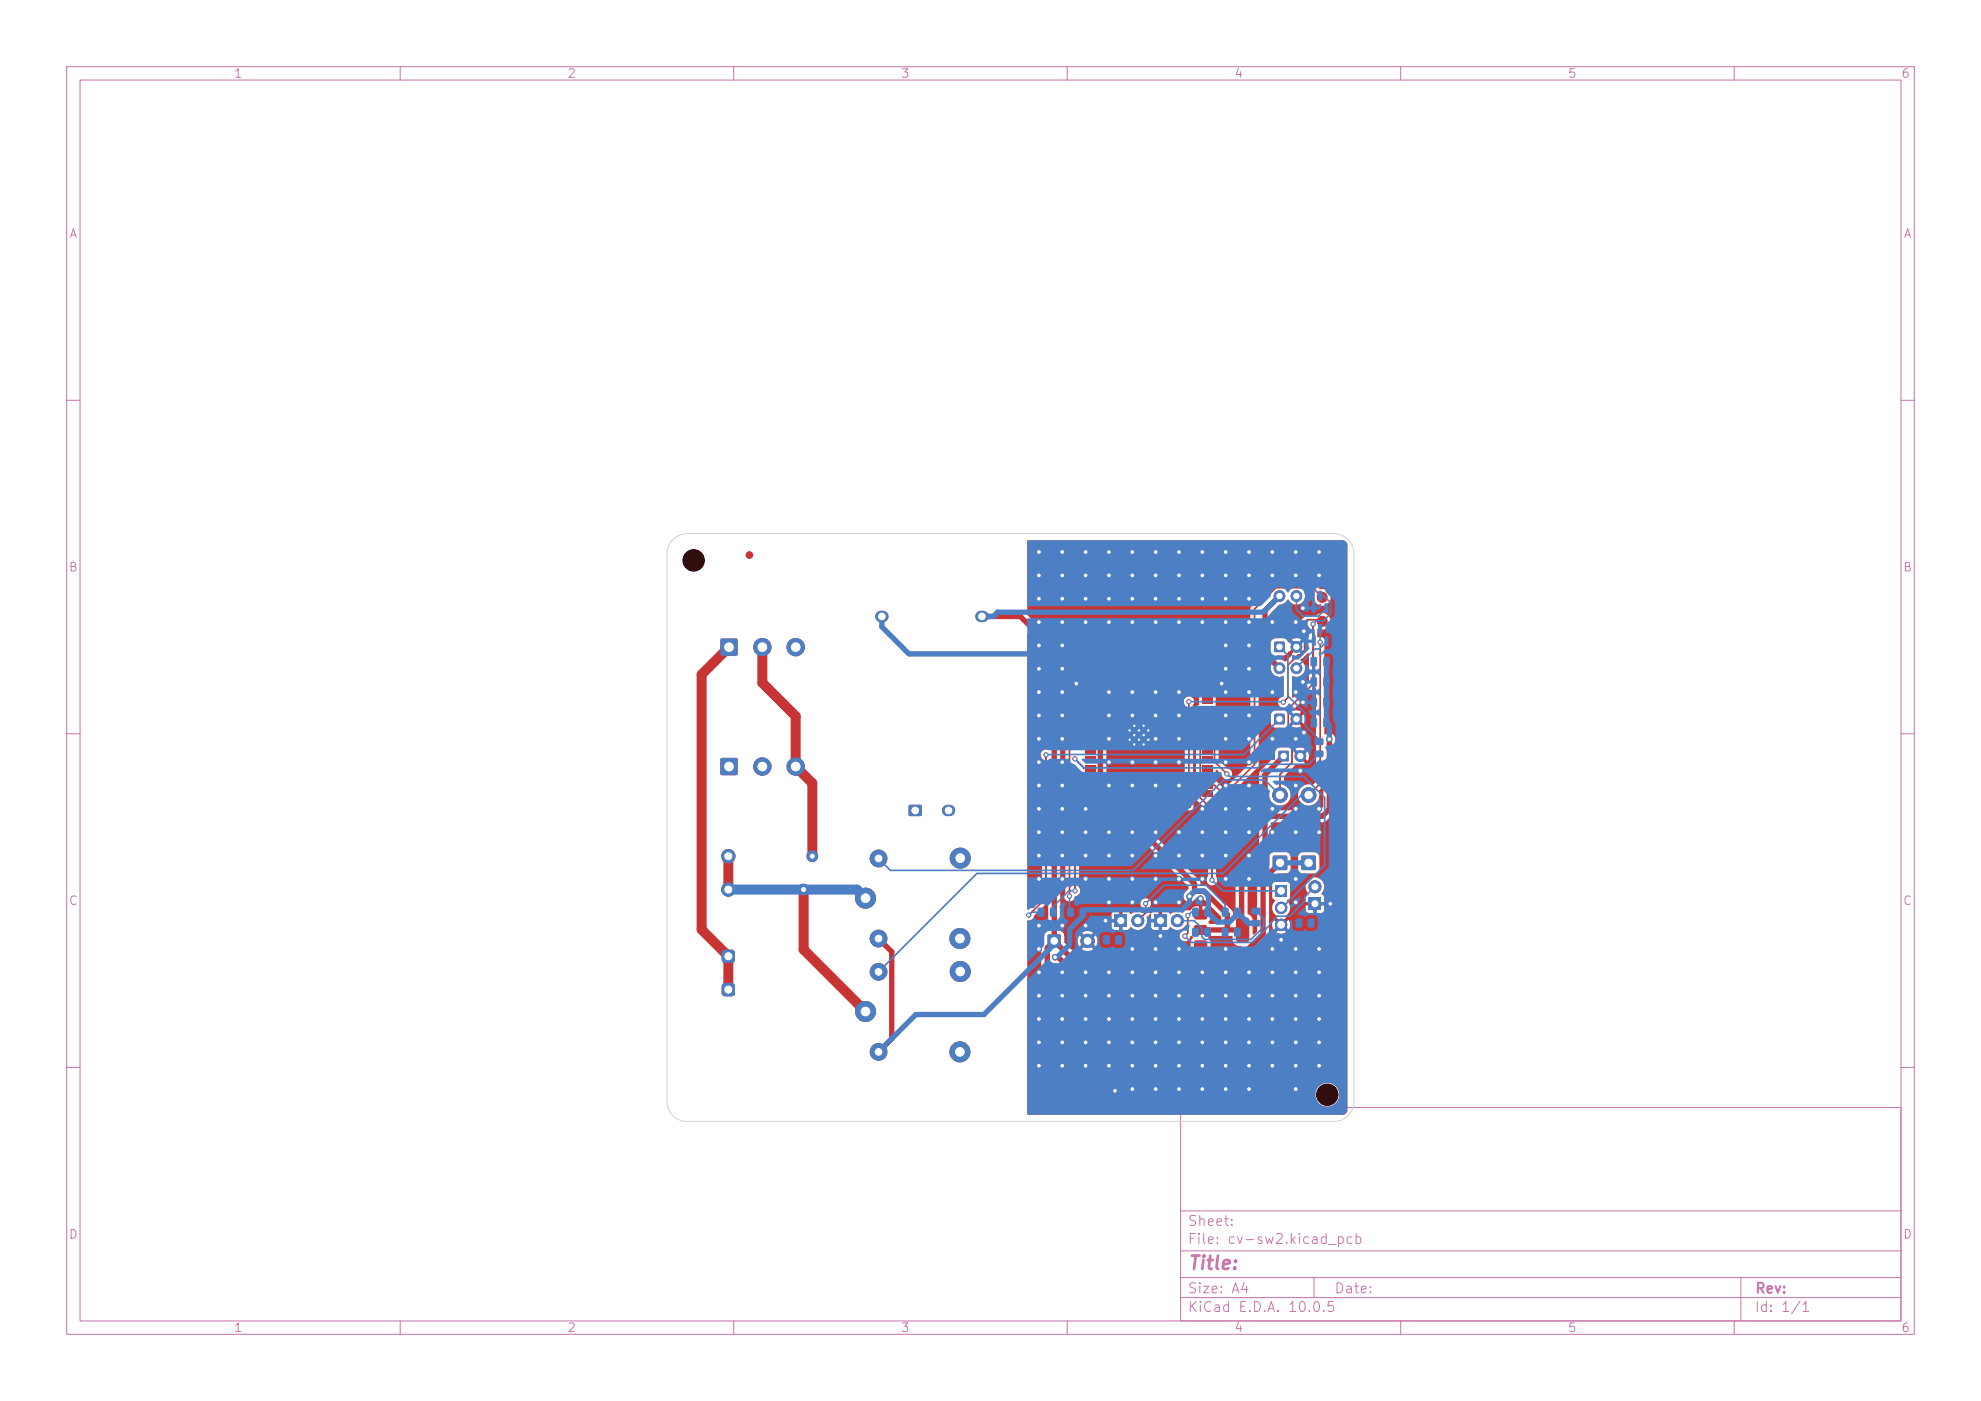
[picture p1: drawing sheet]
<svg xmlns="http://www.w3.org/2000/svg" width="297mm" height="210mm" viewBox="0 0 297 210" stroke-linecap="round" stroke-linejoin="round" font-family="sans-serif">
<defs><g id="words">
<text font-size="2" fill="#c872ab" x="178" y="190.8">Title:</text>
<g font-size="1.5" fill="#c872ab">
<text x="178" y="184.1">Sheet:</text>
<text x="178" y="186.8">File: cv-sw2.kicad_pcb</text>
<text x="178" y="197">KiCad E.D.A. 10.0.5</text>
<text x="178" y="194.2">Size: A4</text>
<text x="200" y="194.2">Date:</text>
<text x="263" y="197">Id: 1/1</text>
<text x="263" y="194.2">Rev:</text>
</g>
<g font-size="1.3" fill="#c872ab">
<text x="35" y="12">1</text>
<text x="85" y="12">2</text>
<text x="135" y="12">3</text>
<text x="185" y="12">4</text>
<text x="235" y="12">5</text>
<text x="285" y="12">6</text>
<text x="10.3" y="36">A</text>
<text x="285.3" y="36">A</text>
<text x="10.2" y="86">B</text>
<text x="285.2" y="86">B</text>
<text x="10.2" y="136">C</text>
<text x="285.2" y="136">C</text>
<text x="10.2" y="186">D</text>
<text x="285.2" y="186">D</text>
<text x="35" y="200">1</text>
<text x="85" y="200">2</text>
<text x="135" y="200">3</text>
<text x="185" y="200">4</text>
<text x="235" y="200">5</text>
<text x="285" y="200">6</text>
</g>
</g></defs>
<g fill="none" stroke="#c872ab" stroke-width=".15">
<path d="M10 10h277v190h-277zM12 12h273v186h-273zM60 10v2M110 10v2M160 10v2M210 10v2M260 10v2M10 60h2M285 60h2M10 110h2M285 110h2M10 160h2"/>
<path d="M177 166h108v32h-108zM285 160h2M60 198v2M110 198v2M160 198v2M177 194.5h108M177 191.5h108M177 187.5h108M177 181.5h108M197 191.5v3M210 198v2M260 198v2"/>
<path d="M261 191.5v6.5"/>
</g>
<path d="M108.1 95.8h2.4v2.4h-2.4z" fill="#c83434"/>
<g fill="#c83434" stroke="#c83434" stroke-width=".15">
<circle cx="114.3" cy="97" r="1.3"/>
<circle cx="119.3" cy="97" r="1.3"/>
</g>
<path d="M167.1 137.1h1.8v1.8h-1.8z" fill="#c83434"/>
<circle cx="170.6" cy="138" r=".9" fill="#c83434" stroke="#c83434" stroke-width=".15"/>
<path d="M191.1 96.2h1.5v1.5h-1.5z" fill="#c83434"/>
<g fill="#c83434" stroke="#c83434" stroke-width=".15">
<circle cx="194.4" cy="97" r=".8"/>
<circle cx="194.4" cy="89.3" r=".8"/>
<circle cx="191.8" cy="89.3" r=".8"/>
</g>
<path d="M191.2 132.7h1.7v1.7h-1.7z" fill="#c83434"/>
<g fill="#c83434" stroke="#c83434" stroke-width=".15">
<circle cx="192.1" cy="136.1" r=".85"/>
<circle cx="192.1" cy="138.6" r=".85"/>
</g>
<path d="M136.3 120.7h1.8v1.6h-1.8z" fill="#c83434"/>
<path d="M132.1 92.4h.3M147.1 92.4h.3M142.1 121.5h.3" fill="none" stroke="#c83434" stroke-width="1.7"/>
<path d="M157.1 140.1h1.9v1.9h-1.9z" fill="#c83434"/>
<circle cx="163.1" cy="141" r="1" fill="#c83434" stroke="#c83434" stroke-width=".15"/>
<g fill="#c83434">
<path d="M179.1 136.5l.3-.2 1.4 .1 .2 .3-.1 1-.3 .1h-1.4l-.2-.3z"/>
<path d="M179.1 138.8l.3-.2 1.4 .1 .2 .3-.1 1-.3 .1h-1.4l-.2-.3z"/>
<path d="M185.5 137.6l.2-.1h1.1l.4 .3 .1 3-.3 .4-1.3 .1-.3-.3-.1-3z"/>
<path d="M179.1 141.1l.3-.2 1.4 .1 .2 .3-.1 1-.3 .1h-1.4l-.2-.3z"/>
</g>
<circle cx="198.2" cy="93.1" r=".75" fill="#c83434" stroke="#c83434" stroke-width=".15"/>
<path d="M191.7 112.6h1.5v1.5h-1.5z" fill="#c83434"/>
<circle cx="195" cy="113.3" r=".8" fill="#c83434" stroke="#c83434" stroke-width=".15"/>
<path d="M195.2 128.3h2v2.1h-2z" fill="#c83434"/>
<circle cx="196.2" cy="119.2" r="1.1" fill="#c83434" stroke="#c83434" stroke-width=".15"/>
<path d="M108.1 113.7h2.4v2.4h-2.4z" fill="#c83434"/>
<g fill="#c83434" stroke="#c83434" stroke-width=".15">
<circle cx="114.3" cy="114.9" r="1.3"/>
<circle cx="119.3" cy="114.9" r="1.3"/>
<circle cx="161" cy="163.5" r=".75"/>
<circle cx="198.2" cy="89.5" r=".75"/>
</g>
<path d="M190.9 128.3h2v2.1h-2z" fill="#c83434"/>
<circle cx="191.9" cy="119.2" r="1.1" fill="#c83434" stroke="#c83434" stroke-width=".15"/>
<g fill="#c83434">
<path d="M108.3 147.5l.4-.2 1.1 .1 .2 .1 .2 .3v1.2l-.2 .2-.3 .1h-1.1l-.3-.1-.1-.4v-1.1z"/>
<path d="M108.3 142.5l.4-.2 1.1 .1 .2 .1 .2 .3v1.2l-.2 .2-.3 .1h-1.1l-.3-.1-.1-.4v-1.1z"/>
</g>
<g fill="#c83434" stroke="#c83434" stroke-width=".15">
<circle cx="109.2" cy="133.3" r="1"/>
<circle cx="109.2" cy="128.3" r="1"/>
</g>
<path d="M173.1 137.1h1.8v1.8h-1.8z" fill="#c83434"/>
<g fill="#c83434" stroke="#c83434" stroke-width=".15">
<circle cx="176.5" cy="138" r=".9"/>
<circle cx="190.6" cy="164.9" r=".5"/>
<circle cx="165" cy="163.5" r=".75"/>
</g>
<g fill="#c83434">
<path d="M162.8 102h1.5v.9h-1.5z"/>
<path d="M162.8 103.3h1.5v.9h-1.5z"/>
<path d="M162.8 104.6h1.5v.9h-1.5z"/>
<path d="M162.8 105.8h1.5v.9h-1.5z"/>
<path d="M162.8 107.1h1.5v.9h-1.5z"/>
<path d="M162.8 108.4h1.5v.9h-1.5z"/>
<path d="M162.8 109.6h1.5v.9h-1.5z"/>
<path d="M162.8 110.9h1.5v.9h-1.5z"/>
<path d="M162.8 112.2h1.5v.9h-1.5z"/>
<path d="M162.8 113.5h1.5v.9h-1.5z"/>
<path d="M162.8 114.7h1.5v.9h-1.5z"/>
<path d="M162.8 116h1.5v.9h-1.5z"/>
<path d="M162.8 117.3h1.5v.9h-1.5z"/>
<path d="M162.8 118.5h1.5v.9h-1.5z"/>
<path d="M166.1 119.5h.9v1.5h-.9z"/>
<path d="M167.4 119.5h.9v1.5h-.9z"/>
<path d="M168.6 119.5h.9v1.5h-.9z"/>
<path d="M169.9 119.5h.9v1.5h-.9z"/>
<path d="M171.2 119.5h.9v1.5h-.9z"/>
<path d="M172.4 119.5h.9v1.5h-.9z"/>
<path d="M173.7 119.5h.9v1.5h-.9z"/>
<path d="M175 119.5h.9v1.5h-.9z"/>
<path d="M176.3 119.5h.9v1.5h-.9z"/>
<path d="M177.5 119.5h.9v1.5h-.9z"/>
<path d="M180.3 118.5h1.5v.9h-1.5z"/>
<path d="M180.3 117.3h1.5v.9h-1.5z"/>
<path d="M180.3 116h1.5v.9h-1.5z"/>
<path d="M180.3 114.7h1.5v.9h-1.5z"/>
<path d="M180.3 113.5h1.5v.9h-1.5z"/>
<path d="M180.3 112.2h1.5v.9h-1.5z"/>
<path d="M180.3 110.9h1.5v.9h-1.5z"/>
<path d="M180.3 109.6h1.5v.9h-1.5z"/>
<path d="M180.3 108.4h1.5v.9h-1.5z"/>
<path d="M180.3 107.1h1.5v.9h-1.5z"/>
<path d="M180.3 105.8h1.5v.9h-1.5z"/>
<path d="M180.3 104.6h1.5v.9h-1.5z"/>
<path d="M180.3 103.3h1.5v.9h-1.5z"/>
<path d="M180.3 102h1.5v.9h-1.5z"/>
<path d="M168.9 108.3h.9v.9h-.9z"/>
</g>
<circle cx="169.4" cy="109.5" r=".3" fill="#c83434" stroke="#c83434" stroke-width=".15"/>
<path d="M168.9 109.7h.9v.9h-.9z" fill="#c83434"/>
<circle cx="169.4" cy="110.9" r=".3" fill="#c83434" stroke="#c83434" stroke-width=".15"/>
<path d="M168.9 111.1h.9v.9h-.9z" fill="#c83434"/>
<g fill="#c83434" stroke="#c83434" stroke-width=".15">
<circle cx="170.1" cy="108.8" r=".3"/>
<circle cx="170.1" cy="110.2" r=".3"/>
<circle cx="170.1" cy="111.6" r=".3"/>
</g>
<path d="M170.3 108.3h.9v.9h-.9z" fill="#c83434"/>
<circle cx="170.8" cy="109.5" r=".3" fill="#c83434" stroke="#c83434" stroke-width=".15"/>
<path d="M170.3 109.7h.9v.9h-.9z" fill="#c83434"/>
<circle cx="170.8" cy="110.9" r=".3" fill="#c83434" stroke="#c83434" stroke-width=".15"/>
<path d="M170.3 111.1h.9v.9h-.9z" fill="#c83434"/>
<g fill="#c83434" stroke="#c83434" stroke-width=".15">
<circle cx="171.5" cy="108.8" r=".3"/>
<circle cx="171.5" cy="110.2" r=".3"/>
<circle cx="171.5" cy="111.6" r=".3"/>
</g>
<path d="M171.7 108.3h.9v.9h-.9z" fill="#c83434"/>
<circle cx="172.2" cy="109.5" r=".3" fill="#c83434" stroke="#c83434" stroke-width=".15"/>
<path d="M171.7 109.7h.9v.9h-.9z" fill="#c83434"/>
<circle cx="172.2" cy="110.9" r=".3" fill="#c83434" stroke="#c83434" stroke-width=".15"/>
<g fill="#c83434">
<path d="M171.7 111.1h.9v.9h-.9z"/>
<path d="M191.1 107.1h1.5v1.4h-1.5z"/>
</g>
<g fill="#c83434" stroke="#c83434" stroke-width=".15">
<circle cx="194.4" cy="107.8" r=".8"/>
<circle cx="194.4" cy="100.2" r=".8"/>
<circle cx="191.8" cy="100.2" r=".8"/>
<circle cx="129.8" cy="151.6" r="1.5"/>
<circle cx="131.7" cy="157.7" r="1.25"/>
<circle cx="143.9" cy="157.7" r="1.5"/>
<circle cx="144" cy="145.6" r="1.5"/>
<circle cx="131.7" cy="145.7" r="1.25"/>
<circle cx="112.4" cy="83.2" r=".5"/>
<circle cx="120.5" cy="133.3" r=".8"/>
<circle cx="121.8" cy="128.3" r=".8"/>
<circle cx="129.8" cy="134.6" r="1.5"/>
<circle cx="131.7" cy="140.7" r="1.25"/>
<circle cx="143.9" cy="140.7" r="1.5"/>
<circle cx="144" cy="128.6" r="1.5"/>
<circle cx="131.7" cy="128.7" r="1.25"/>
<circle cx="157" cy="163.5" r=".75"/>
</g>
<path d="M196.2 134.6h1.8v1.8h-1.8z" fill="#c83434"/>
<g fill="#c83434" stroke="#c83434" stroke-width=".15">
<circle cx="197.1" cy="132.9" r=".9"/>
<circle cx="162.8" cy="138.8" r=".4"/>
<circle cx="166.3" cy="103.8" r=".4"/>
<circle cx="173.3" cy="159.8" r=".4"/>
<circle cx="194.3" cy="149.2" r=".4"/>
<circle cx="187.3" cy="124.8" r=".4"/>
<circle cx="173.3" cy="110.8" r=".4"/>
<circle cx="169.8" cy="135.3" r=".4"/>
<circle cx="176.8" cy="159.8" r=".4"/>
<circle cx="197.8" cy="145.8" r=".4"/>
<circle cx="176.8" cy="86.3" r=".4"/>
<circle cx="169.8" cy="86.3" r=".4"/>
<circle cx="173.3" cy="142.3" r=".4"/>
<circle cx="162.8" cy="89.8" r=".4"/>
<circle cx="169.8" cy="124.8" r=".4"/>
<circle cx="183.8" cy="159.8" r=".4"/>
<circle cx="162.8" cy="86.3" r=".4"/>
<circle cx="173.3" cy="124.8" r=".4"/>
<circle cx="162.8" cy="128.2" r=".4"/>
<circle cx="194.3" cy="82.8" r=".4"/>
<circle cx="166.3" cy="107.2" r=".4"/>
<circle cx="183.8" cy="121.2" r=".4"/>
<circle cx="194.3" cy="156.3" r=".4"/>
<circle cx="176.8" cy="152.8" r=".4"/>
<circle cx="194.3" cy="159.8" r=".4"/>
<circle cx="173.3" cy="131.8" r=".4"/>
<circle cx="159.3" cy="117.7" r=".4"/>
<circle cx="187.3" cy="152.8" r=".4"/>
<circle cx="180.3" cy="124.8" r=".4"/>
<circle cx="183.8" cy="93.3" r=".4"/>
<circle cx="162.8" cy="131.8" r=".4"/>
<circle cx="183.8" cy="114.2" r=".4"/>
<circle cx="180.3" cy="121.2" r=".4"/>
<circle cx="187.3" cy="110.8" r=".4"/>
<circle cx="197.8" cy="82.8" r=".4"/>
<circle cx="190.8" cy="103.8" r=".4"/>
<circle cx="159.3" cy="89.8" r=".4"/>
<circle cx="180.3" cy="159.8" r=".4"/>
<circle cx="165.7" cy="138" r=".4"/>
<circle cx="180.3" cy="89.8" r=".4"/>
<circle cx="176.8" cy="163.3" r=".4"/>
<circle cx="169.8" cy="159.8" r=".4"/>
<circle cx="187.3" cy="121.2" r=".4"/>
<circle cx="155.8" cy="110.8" r=".4"/>
<circle cx="169.8" cy="117.7" r=".4"/>
<circle cx="159.3" cy="100.2" r=".4"/>
<circle cx="183.8" cy="149.2" r=".4"/>
<circle cx="169.8" cy="149.2" r=".4"/>
<circle cx="166.3" cy="93.3" r=".4"/>
<circle cx="190.8" cy="149.2" r=".4"/>
<circle cx="190.8" cy="159.8" r=".4"/>
<circle cx="180.3" cy="163.3" r=".4"/>
<circle cx="197.8" cy="159.8" r=".4"/>
<circle cx="195.3" cy="102.2" r=".4"/>
<circle cx="197.8" cy="152.8" r=".4"/>
<circle cx="194.3" cy="145.8" r=".4"/>
<circle cx="197.8" cy="149.2" r=".4"/>
<circle cx="169.8" cy="163.3" r=".4"/>
<circle cx="180.3" cy="82.8" r=".4"/>
<circle cx="194.3" cy="121.2" r=".4"/>
<circle cx="187.3" cy="163.3" r=".4"/>
<circle cx="159.3" cy="107.2" r=".4"/>
<circle cx="166.3" cy="114.2" r=".4"/>
<circle cx="187.3" cy="114.2" r=".4"/>
<circle cx="155.8" cy="128.2" r=".4"/>
<circle cx="173.3" cy="163.3" r=".4"/>
<circle cx="194.3" cy="124.8" r=".4"/>
<circle cx="173.3" cy="156.3" r=".4"/>
<circle cx="155.8" cy="121.2" r=".4"/>
<circle cx="169.8" cy="128.2" r=".4"/>
<circle cx="180.3" cy="128.2" r=".4"/>
<circle cx="173.3" cy="128.2" r=".4"/>
<circle cx="183.8" cy="145.8" r=".4"/>
<circle cx="173.3" cy="82.8" r=".4"/>
<circle cx="190.8" cy="145.8" r=".4"/>
<circle cx="180.3" cy="145.8" r=".4"/>
<circle cx="195.3" cy="91.2" r=".4"/>
<circle cx="159.3" cy="159.8" r=".4"/>
<circle cx="194.3" cy="142.3" r=".4"/>
<circle cx="180.3" cy="156.3" r=".4"/>
<circle cx="187.3" cy="131.8" r=".4"/>
<circle cx="155.8" cy="82.8" r=".4"/>
<circle cx="183.8" cy="163.3" r=".4"/>
<circle cx="162.8" cy="149.2" r=".4"/>
<circle cx="162.8" cy="121.2" r=".4"/>
<circle cx="159.3" cy="124.8" r=".4"/>
<circle cx="183.8" cy="86.3" r=".4"/>
<circle cx="174" cy="140.3" r=".4"/>
<circle cx="187.3" cy="128.2" r=".4"/>
<circle cx="180.3" cy="86.3" r=".4"/>
<circle cx="183.8" cy="103.8" r=".4"/>
<circle cx="190.8" cy="86.3" r=".4"/>
<circle cx="187.3" cy="96.8" r=".4"/>
<circle cx="190.8" cy="124.8" r=".4"/>
<circle cx="194.3" cy="117.7" r=".4"/>
<circle cx="183.8" cy="124.8" r=".4"/>
<circle cx="197.8" cy="124.8" r=".4"/>
<circle cx="183.8" cy="100.2" r=".4"/>
<circle cx="183.8" cy="110.8" r=".4"/>
<circle cx="183.8" cy="142.3" r=".4"/>
<circle cx="166.3" cy="128.2" r=".4"/>
<circle cx="162.8" cy="124.8" r=".4"/>
<circle cx="190.8" cy="121.2" r=".4"/>
<circle cx="161.4" cy="102.5" r=".4"/>
<circle cx="187.3" cy="159.8" r=".4"/>
<circle cx="195.3" cy="105.3" r=".4"/>
<circle cx="166.3" cy="89.8" r=".4"/>
<circle cx="180.3" cy="149.2" r=".4"/>
<circle cx="166.3" cy="124.8" r=".4"/>
<circle cx="155.8" cy="100.2" r=".4"/>
<circle cx="173.3" cy="135.3" r=".4"/>
<circle cx="155.8" cy="159.8" r=".4"/>
<circle cx="155.8" cy="142.3" r=".4"/>
<circle cx="155.8" cy="103.8" r=".4"/>
<circle cx="190.8" cy="82.8" r=".4"/>
<circle cx="166.3" cy="110.8" r=".4"/>
<circle cx="183.8" cy="152.8" r=".4"/>
<circle cx="190.8" cy="142.3" r=".4"/>
<circle cx="173.3" cy="149.2" r=".4"/>
<circle cx="173.3" cy="103.8" r=".4"/>
<circle cx="187.3" cy="93.3" r=".4"/>
<circle cx="159.3" cy="86.3" r=".4"/>
<circle cx="169.8" cy="114.2" r=".4"/>
<circle cx="194.3" cy="152.8" r=".4"/>
<circle cx="180" cy="134.7" r=".4"/>
<circle cx="169.8" cy="152.8" r=".4"/>
<circle cx="155.8" cy="89.8" r=".4"/>
<circle cx="159.3" cy="103.8" r=".4"/>
<circle cx="190.8" cy="152.8" r=".4"/>
<circle cx="155.8" cy="107.2" r=".4"/>
<circle cx="162.8" cy="159.8" r=".4"/>
<circle cx="173.3" cy="114.2" r=".4"/>
<circle cx="166.3" cy="117.7" r=".4"/>
<circle cx="155.8" cy="152.8" r=".4"/>
<circle cx="159.3" cy="156.3" r=".4"/>
<circle cx="166.3" cy="156.3" r=".4"/>
<circle cx="190.8" cy="93.3" r=".4"/>
<circle cx="176.8" cy="124.8" r=".4"/>
<circle cx="199.4" cy="135.5" r=".4"/>
<circle cx="169.8" cy="107.2" r=".4"/>
<circle cx="166.3" cy="131.8" r=".4"/>
<circle cx="159.3" cy="96.8" r=".4"/>
<circle cx="187.3" cy="86.3" r=".4"/>
<circle cx="183.8" cy="131.8" r=".4"/>
<circle cx="166.3" cy="82.8" r=".4"/>
<circle cx="166.3" cy="149.2" r=".4"/>
<circle cx="155.8" cy="138.8" r=".4"/>
<circle cx="197.8" cy="142.3" r=".4"/>
<circle cx="159.3" cy="152.8" r=".4"/>
<circle cx="194.3" cy="110.8" r=".4"/>
<circle cx="173.3" cy="145.8" r=".4"/>
<circle cx="173.3" cy="117.7" r=".4"/>
<circle cx="183.2" cy="102.5" r=".4"/>
<circle cx="197.8" cy="156.3" r=".4"/>
<circle cx="162.8" cy="156.3" r=".4"/>
<circle cx="176.8" cy="114.2" r=".4"/>
<circle cx="183.8" cy="96.8" r=".4"/>
<circle cx="162.8" cy="145.8" r=".4"/>
<circle cx="166.3" cy="145.8" r=".4"/>
<circle cx="176.8" cy="93.3" r=".4"/>
<circle cx="183.8" cy="128.2" r=".4"/>
<circle cx="169.8" cy="145.8" r=".4"/>
<circle cx="155.8" cy="96.8" r=".4"/>
<circle cx="176.8" cy="117.7" r=".4"/>
<circle cx="162.8" cy="82.8" r=".4"/>
<circle cx="187.3" cy="107.2" r=".4"/>
<circle cx="159.3" cy="145.8" r=".4"/>
<circle cx="155.8" cy="149.2" r=".4"/>
<circle cx="190.8" cy="156.3" r=".4"/>
<circle cx="169.8" cy="156.3" r=".4"/>
<circle cx="195" cy="115.5" r=".4"/>
<circle cx="183.8" cy="89.8" r=".4"/>
<circle cx="159.3" cy="82.8" r=".4"/>
<circle cx="187.3" cy="103.8" r=".4"/>
<circle cx="194.3" cy="103.8" r=".4"/>
<circle cx="176.8" cy="89.8" r=".4"/>
<circle cx="183.8" cy="156.3" r=".4"/>
<circle cx="169.8" cy="142.3" r=".4"/>
<circle cx="176.8" cy="156.3" r=".4"/>
<circle cx="169.8" cy="103.8" r=".4"/>
<circle cx="173.3" cy="89.8" r=".4"/>
<circle cx="194.3" cy="86.3" r=".4"/>
<circle cx="190.8" cy="110.8" r=".4"/>
<circle cx="194.3" cy="163.3" r=".4"/>
<circle cx="173.3" cy="86.3" r=".4"/>
<circle cx="166.3" cy="152.8" r=".4"/>
<circle cx="155.8" cy="131.8" r=".4"/>
<circle cx="159.3" cy="93.3" r=".4"/>
<circle cx="194.3" cy="131.8" r=".4"/>
<circle cx="187.3" cy="82.8" r=".4"/>
<circle cx="159.3" cy="121.2" r=".4"/>
<circle cx="197.8" cy="121.2" r=".4"/>
<circle cx="183.8" cy="82.8" r=".4"/>
<circle cx="173.3" cy="152.8" r=".4"/>
<circle cx="194.3" cy="135.3" r=".4"/>
<circle cx="159.3" cy="128.2" r=".4"/>
<circle cx="187.3" cy="89.8" r=".4"/>
<circle cx="162.8" cy="152.8" r=".4"/>
<circle cx="180.3" cy="131.8" r=".4"/>
<circle cx="195.5" cy="109.8" r=".4"/>
<circle cx="180.3" cy="93.3" r=".4"/>
<circle cx="162.8" cy="93.3" r=".4"/>
<circle cx="155.8" cy="93.3" r=".4"/>
<circle cx="155.8" cy="156.3" r=".4"/>
<circle cx="183.8" cy="107.2" r=".4"/>
<circle cx="176.8" cy="107.2" r=".4"/>
<circle cx="155.8" cy="86.3" r=".4"/>
<circle cx="176.8" cy="110.8" r=".4"/>
<circle cx="155.8" cy="145.8" r=".4"/>
<circle cx="187.3" cy="100.2" r=".4"/>
<circle cx="159.3" cy="138.8" r=".4"/>
<circle cx="173.3" cy="107.2" r=".4"/>
<circle cx="187.3" cy="156.3" r=".4"/>
<circle cx="169.8" cy="131.8" r=".4"/>
<circle cx="155.8" cy="124.8" r=".4"/>
<circle cx="176.8" cy="142.3" r=".4"/>
<circle cx="176.8" cy="128.2" r=".4"/>
<circle cx="166.3" cy="159.8" r=".4"/>
<circle cx="187.3" cy="145.8" r=".4"/>
<circle cx="159.3" cy="149.2" r=".4"/>
<circle cx="195.5" cy="94.6" r=".4"/>
<circle cx="166.3" cy="86.3" r=".4"/>
<circle cx="159.3" cy="110.8" r=".4"/>
<circle cx="155.8" cy="117.7" r=".4"/>
<circle cx="169.8" cy="82.8" r=".4"/>
<circle cx="176.8" cy="145.8" r=".4"/>
<circle cx="159.3" cy="131.8" r=".4"/>
<circle cx="169.8" cy="89.8" r=".4"/>
<circle cx="155.8" cy="114.2" r=".4"/>
<circle cx="197.8" cy="86.3" r=".4"/>
<circle cx="176.8" cy="135.3" r=".4"/>
<circle cx="176.8" cy="103.8" r=".4"/>
<circle cx="167.2" cy="163.5" r=".4"/>
<circle cx="176.8" cy="82.8" r=".4"/>
<circle cx="176.8" cy="131.8" r=".4"/>
<circle cx="187.3" cy="117.7" r=".4"/>
<circle cx="176.8" cy="149.2" r=".4"/>
<circle cx="180.3" cy="152.8" r=".4"/>
<circle cx="159.3" cy="114.2" r=".4"/>
<circle cx="192.1" cy="140.9" r=".4"/>
<circle cx="194.3" cy="93.3" r=".4"/>
<circle cx="173.3" cy="93.3" r=".4"/>
<circle cx="183.8" cy="117.7" r=".4"/>
<circle cx="166.3" cy="135.3" r=".4"/>
<circle cx="169.8" cy="93.3" r=".4"/>
<circle cx="187.3" cy="149.2" r=".4"/>
<circle cx="171.8" cy="135.5" r=".3"/>
<circle cx="181.7" cy="131.9" r=".3"/>
<circle cx="183.9" cy="116" r=".3"/>
<circle cx="178.3" cy="134.4" r=".4"/>
<circle cx="199.3" cy="110.8" r=".4"/>
<circle cx="158.2" cy="143.5" r=".4"/>
<circle cx="192.4" cy="105.3" r=".3"/>
<circle cx="178.2" cy="105.2" r=".3"/>
<circle cx="197.9" cy="96.3" r=".3"/>
<circle cx="196.9" cy="93.5" r=".3"/>
<circle cx="160.3" cy="134.3" r=".3"/>
<circle cx="161.1" cy="113.7" r=".3"/>
<circle cx="161.2" cy="133.5" r=".3"/>
<circle cx="154.2" cy="137.2" r=".3"/>
<circle cx="156.8" cy="113.2" r=".3"/>
<circle cx="177.6" cy="140.3" r=".3"/>
<circle cx="178.1" cy="137.2" r=".3"/>
</g>
<path d="M109.3 97l-4.1 4.1v38.2l4 4v5M114.3 97v5.4l5 5v7.5l2.5 2.5v10.9M109.2 128.3v5M120.5 133.3v9l9.3 9.3" fill="none" stroke="#c83434" stroke-width="1.5"/>
<g fill="none" stroke="#c83434" stroke-width=".25">
<path d="M196.9 93.5v9l-3.8 3.8v4.9l.6 .5v2.6l-1.8 1.8v3.1M197.9 96.3v21.2l-1.7 1.7M198.2 93.1l-.2-.2h-2l-1.4 1.4v.7l1 1v1.5l-.7 .7h-.3l-1.5 1.5v4.9l-.7 .7M198.2 89.5l-1.4-1.4h-5.5l-3.2 3.2v23.3l-4 4h-1.1l-.9-.9h-1.1M156.8 113.2v21.4l-2.6 2.6M161.1 113.7l1.3 1.3v.2h1.1M163.5 105h-1.1l-2.1 2.1v27.2M163.5 116.4h-1.1l-1.2 1.3v15.8M178.2 105.2v12.4l-1.5 1.6v1M181 106.3h-1.1v13.3l1.8 1.7v10.6M181 107.6h1.1v6.6l1.8 1.8M171.8 135.5v1.3l-1.2 1.2"/>
<path d="M178.1 137.2v2.7l-.5 .4"/>
</g>
<path d="M147.2 92.4h5.8l5.1 5.1v43.5M191.8 89.3l-2.1 2.2v6.5l2.1 2.2M163.5 103.7h1.5v17.2l1.9 1.9h2.5l9.7 9.7v1.1M192.5 113.3l-2.8 2.8v11.4l-3.6 3.5v8.2l.2 .2h-6.3M199.3 110.8v10.5l-1.1 1.1h-8.5M179.1 133.6h1.4l3.5 3.5v2.3M179.1 133.6l-.8 .8M191.9 129.3l-2.5 2.6v8.1l-3.4 3.4h-4.3l-1.7-1.7-1.7 1.7h-17.9l-2.3-2.4M131.7 140.7l2 2v13l-2 2M158.1 141l-1.1 1.1v21.4M158.2 143.5h.4l2.4 2.4v17.6" fill="none" stroke="#c83434" stroke-width=".8"/>
<g fill="#c83434">
<path d="M154 81.1l47.4-.1 .6 .5v85.1l-.6 .5h-47.3l-.1-.1v-2.2h35.5a1.1 1.1 0 0 0 1.6 1.1 1.1 1.1 0 0 0 .2-1.9h5.9v.2a1.8 1.8 0 0 0 2.7 1.4 1.8 1.8 0 0 0 0-3 1.8 1.8 0 0 0-2.7 1.4h-6a1.1 1.1 0 0 0-1.7 .8h-35.5v-26.7l.2-.1a.84 .84 0 0 0 .9-.8l1.8-1.8h.2l.1 4.1-.1 .1a.73 .73 0 0 0-.5 .6v1l-.4 .5-.1 .3v20.6a1.27 1.27 0 0 0 0 1.8 1.27 1.27 0 0 0 1.8 0 1.27 1.27 0 0 0 0-1.8v-18.1l.2-.1h.2l1.8 1.9v16.3a1.27 1.27 0 0 0-.1 1.7 1.27 1.27 0 0 0 1.7 .2l2.7 .1a1.25 1.25 0 0 0 1.3-.1l-.7-.6-.7 .6h-2.6l.5-.5 .1-.6h1.5l.2 .8 .7-.7h.7l.7 .7a1.24 1.24 0 0 0 0-1.4l-.7 .7h-.7l-.7-.7-.2 .6h-1.5l-.4-.8v-.1h2.4l.7 .6 .7-.6a1.24 1.24 0 0 0-1.4 0h-2.4v-16.7l-.2-.5-.8-.8v-.2h17.5l.5-.2 1.1-1.1 1.1 1.1 .5 .2 4.7-.1 .3-.1 3.5-3.5 .1-.3 .1-7.7h.4v1.9l.2 .3 .3 .1v.2a1.45 1.45 0 0 0 .2 2.3l-.1 .1 .6 .6-.3 .4-.7-.6a1.34 1.34 0 0 0 .1 1.5l.6-.6 .3 .3-.5 .7a1.34 1.34 0 0 0 1.4-.1l-.6-.6 .4-.3 .6 .5a1.34 1.34 0 0 0 0-1.4l-.6 .6-.4-.4 .6-.6-.1-.2a1.45 1.45 0 0 0 .3-2.3l.3-.2 .1-.3v-1.7h2.3l.1 .7 .4 .4-.4 .6-.1 .7h1.1v.5h-1.1l.1 .9 .3 .3h.8v-1.1h.5v1.1h.8l.2-.2 .1-.2v-.8h-1v-.5h1v-.7l-.4-.5a1.42 1.42 0 0 0-.3-2.3 1.42 1.42 0 0 0-2.1 1.1h-2.3v-.3l-.4-.3h-1.9l-.2 .1-.2 .3h-.4v-.3l1.3-1.4h1.3l.4-.2 .2-.5v-1.8h1.1v1.9l.3 .5 .4 .1h2.1l.2-.2 .2-.4v-1.9a.74 .74 0 0 0-.7-.7h-1.9l-.4 .3-.2 .4h-1.1a.74 .74 0 0 0-.7-.7l-2.1 .1-.2-.1 .1-4.4h7.7l.5-.2 1.3-1.4 .1-.3v-10.9a1.01 1.01 0 0 0-1.6-.4v-13.4a.85 .85 0 0 0-.1-1 .85 .85 0 0 0-1-.2v-1.1l.1-.2a1.27 1.27 0 0 0 1.7-.4 1.27 1.27 0 0 0-.3-1.7 1.27 1.27 0 0 0-1.7 .2h-1.3l-.4 .1-1.6 1.7v.9l.3 .6-.7 .3 .7 .7-.3 .1v.2l-.7-.7-.1 .1a1.01 1.01 0 0 0-.8-.6h-1.3l-.4 .2-.1-.1v-3.9l1.2-1.3a1.61 1.61 0 0 0 1.3-.7 1.35 1.35 0 0 0 1.8 .6 1.35 1.35 0 0 0 .7-1.7l.1-.1h.8l.5 .5a1.28 1.28 0 0 0 1.2 1.6 1.28 1.28 0 0 0 1.3-1.5 1.28 1.28 0 0 0-1.6-1l-.7-.7-.3-.1h-5.8l-3.6 3.5v23.3l-3.7 3.6h-.6l-.9-.8v-1.6l.2-.1 .6 .7a.82 .82 0 0 0 .8 .7 .82 .82 0 0 0 .8-.8 .82 .82 0 0 0-.7-.8l-1.3-1.3v-6.4l-.1-.3-.3-.3v-4.2h-2.5v2.9l-.4 .3-.1 .3v13.4l.1 .4 1.7 1.6v9.8a.81 .81 0 0 0 .1 1.1 .81 .81 0 0 0 1.1 0 .81 .81 0 0 0 0-1.1v-10.1l-.1-.4-.8-.9 .7-.2 .2-.8 .6 .2h1.3l.3-.1 4.1-4.2 .1-16.4h.2l1.6 1.7a1.41 1.41 0 0 0 1.9 1.2l.1 2.8-.1 .2a.87 .87 0 0 0-.8 .9 .87 .87 0 0 0 .9 .8l-.1 .4h-1.3l-.4 .3-.2 .4v1.2l.2 .4 .3 .2 1.5 .2v2l.5 .8h-1.2l-.4 .2-.2 .4-.1 .8-2.1 2.2-.2 .3v11.2l-3.4 3.4-.1 .3-.1 6.3-.2 .2-.1-.1-.2-.7-3.6-3.6-.3-.2h-.7l-.3-.8-9.8-9.8-.5-.2h-2.1l-.4-.3 .2-.1h11.3l.4-.3v-2l-.2-.2h-.6l-.2-.2 .8-.8 .2-.3v-12a.81 .81 0 0 0-.1-1.1 .81 .81 0 0 0-1.2 0 .81 .81 0 0 0 0 1.1v11.7l-1.6 1.6h-9.2v1.2h-.4l-.1-.1v-1.1h-.4v-.1l-.1-15.4a1.11 1.11 0 0 0-1-.7l-2.5-.1v1.7l-2.4 2.3-.2 .3v26.8a.82 .82 0 0 0 .4 1.3 .82 .82 0 0 0 1.1-.7 .86 .86 0 0 0 .6-1.4v-15l.3-.3 .2 .1v1.7l.1 .3 .3 .1 1.3 .1 .1 .9 .2 .5 2.2 2.2 .3 .1 2.3 .1 9.1 9.1v.3l-.6 .6a.9 .9 0 0 0 .1 1.2 .9 .9 0 0 0 1.2 .1l.6-.6h.7l2.9 3-.1 1h-1.6l-.3-.3a1.01 1.01 0 0 0 .4-.9h-1.4l-.1-.2-.2-.1v-.2h1.7a.95 .95 0 0 0-1.2-1v1h-.5v-1h-.5a1.17 1.17 0 0 0-.9 .7 .97 .97 0 0 0-1.1 .3 1.58 1.58 0 0 0-1.9 .2l-.4-.4h-.8v1h-.5v-1h-.7l-.5 .3-.1-1a.81 .81 0 0 0-.1-1.1 .81 .81 0 0 0-1.1 .1 .81 .81 0 0 0-.1 1.1v.5l-.1 .2a1.64 1.64 0 0 0-1.5 .3l-.4-.4h-.8v1h-.5v-1l-.9 .1-.2 .3-.1 .8h1.1v.5h-1.1v.7l.3 .3 .9 .1v-1h.5v1h.8l.5-.4a1.45 1.45 0 0 0 1.8 .2 1.45 1.45 0 0 0 .6-1.7l.4-.5 .2 .1v.7h1v.5h-1v.7l.2 .3 .9 .1v-1h.5v1h.8l.5-.4a1.53 1.53 0 0 0 1.9 .2l.1 .1a.54 .54 0 0 1-.5 .5 .83 .83 0 0 0 .4 1.3 .83 .83 0 0 0 1.1-.8h.2l.2 .3-.3 .4-.1 .9-.6 .6h-13.9l-.8-1 .3-.3 .8 .7a1.48 1.48 0 0 0 0-1.7l-.8 .7-.3-.3 .7-.8h-.1a1.49 1.49 0 0 0-1.6 0l.7 .8-.3 .3-.8-.7v.1a1.49 1.49 0 0 0 0 1.6l.8-.7 .3 .3-.7 .8-.1 .2h-1.4l-1.1-1.3v-1a1.13 1.13 0 0 0-.6-.7v-37.5h3.3v.2h2.5v-.2h15v.2h2.5v-.2l-.2-.3-.3-.2h-.5v.7h-.5v-.7l-.8 .1-.2 .4h-15l-.2-.3-.3-.2h-.5v.7h-.5v-.7l-.8 .1-.2 .4h-3.3v-4.6l-.1-.3-4.9-5z"/>
<path d="M181.2 140.5l.2-.2h3.3l.1 .1v.5a1.08 1.08 0 0 0 1.3 .9v.2l-.5 .5h-3.5l-.6-.6v-.7l-.4-.6z"/>
<path d="M190.1 128.4h.2v1.3l-1.6 1.6-.2 .5v7.8l-.5 .5-.2-.1v-2.1a1.3 1.3 0 0 0-.8-1l.1-5.5z"/>
<path d="M154 94.9h.2l3 3-.1 14.5a.84 .84 0 0 0-.9 .3 .84 .84 0 0 0 0 1v20.6l-2.1 2-.1-.1z"/>
<path d="M194 106.3l3.1-3.1h.2v13.9l-.4 .5a1.63 1.63 0 0 0-2.3 1.9 1.63 1.63 0 0 0 2.8 .7 1.91 1.91 0 0 0 .3-1.7l.5-.4h.2v2.8l-.6 .6h-7.1l-.1-.2v-1a1.79 1.79 0 0 0 2.7-.3 1.74 1.74 0 0 0-.8-2.4l.1-1.3 1.8-1.8a1.35 1.35 0 0 0 1.3-.1l-.7-.7 .3-.1 .1-.2 .6 .7a1.29 1.29 0 0 0 0-1.5l-.6 .7-.1-.2-.3-.2 .7-.6a1.67 1.67 0 0 0-1.3-.2l-.1-.7-.5-.5v-1.9a1.53 1.53 0 0 0 1.3-.1l-.7-.7 .3-.2 .1-.2 .6 .7a1.28 1.28 0 0 0 0-1.4l-.6 .6-.1-.2-.3-.1 .7-.7-.4-.2h-.7z"/>
<path d="M195 98.8l.3-.1 .7-.8h.2v4.3l-2.3 2.4-.2-.1v-3a.36 .36 0 0 1 .6 0 1.35 1.35 0 0 0 1.3-1 1.35 1.35 0 0 0-.7-1.6z"/>
<path d="M191.4 98.3h1a1.06 1.06 0 0 0 .8-.6h.1l.7-.7v.2l.3 .2-.7 .6 .1 .2-1 1-.9-.4-.4-.3z"/>
<path d="M195.6 94.2l.4-.4 .2 .2v1.5l-1-.8z"/>
</g>
<path d="M108.1 95.8h2.4v2.4h-2.4z" fill="#4d7fc4"/>
<g fill="#4d7fc4" stroke="#4d7fc4" stroke-width=".15">
<circle cx="114.3" cy="97" r="1.3"/>
<circle cx="119.3" cy="97" r="1.3"/>
</g>
<path d="M167.1 137.1h1.8v1.8h-1.8z" fill="#4d7fc4"/>
<circle cx="170.6" cy="138" r=".9" fill="#4d7fc4" stroke="#4d7fc4" stroke-width=".15"/>
<path d="M191.1 96.2h1.5v1.5h-1.5z" fill="#4d7fc4"/>
<g fill="#4d7fc4" stroke="#4d7fc4" stroke-width=".15">
<circle cx="194.4" cy="97" r=".8"/>
<circle cx="194.4" cy="89.3" r=".8"/>
<circle cx="191.8" cy="89.3" r=".8"/>
</g>
<path d="M191.2 132.7h1.7v1.7h-1.7z" fill="#4d7fc4"/>
<g fill="#4d7fc4" stroke="#4d7fc4" stroke-width=".15">
<circle cx="192.1" cy="136.1" r=".85"/>
<circle cx="192.1" cy="138.6" r=".85"/>
</g>
<path d="M136.3 120.7h1.8v1.6h-1.8z" fill="#4d7fc4"/>
<path d="M132.1 92.4h.3M147.1 92.4h.3M142.1 121.5h.3" fill="none" stroke="#4d7fc4" stroke-width="1.7"/>
<path d="M157.1 140.1h1.9v1.9h-1.9z" fill="#4d7fc4"/>
<circle cx="163.1" cy="141" r="1" fill="#4d7fc4" stroke="#4d7fc4" stroke-width=".15"/>
<path d="M191.7 112.6h1.5v1.5h-1.5z" fill="#4d7fc4"/>
<circle cx="195" cy="113.3" r=".8" fill="#4d7fc4" stroke="#4d7fc4" stroke-width=".15"/>
<path d="M195.2 128.3h2v2.1h-2z" fill="#4d7fc4"/>
<circle cx="196.2" cy="119.2" r="1.1" fill="#4d7fc4" stroke="#4d7fc4" stroke-width=".15"/>
<path d="M108.1 113.7h2.4v2.4h-2.4z" fill="#4d7fc4"/>
<g fill="#4d7fc4" stroke="#4d7fc4" stroke-width=".15">
<circle cx="114.3" cy="114.9" r="1.3"/>
<circle cx="119.3" cy="114.9" r="1.3"/>
</g>
<path d="M190.9 128.3h2v2.1h-2z" fill="#4d7fc4"/>
<circle cx="191.9" cy="119.2" r="1.1" fill="#4d7fc4" stroke="#4d7fc4" stroke-width=".15"/>
<g fill="#4d7fc4">
<path d="M108.3 147.5l.4-.2 1.1 .1 .2 .1 .2 .3v1.2l-.2 .2-.3 .1h-1.1l-.3-.1-.1-.4v-1.1z"/>
<path d="M108.3 142.5l.4-.2 1.1 .1 .2 .1 .2 .3v1.2l-.2 .2-.3 .1h-1.1l-.3-.1-.1-.4v-1.1z"/>
</g>
<g fill="#4d7fc4" stroke="#4d7fc4" stroke-width=".15">
<circle cx="109.2" cy="133.3" r="1"/>
<circle cx="109.2" cy="128.3" r="1"/>
</g>
<path d="M173.1 137.1h1.8v1.8h-1.8z" fill="#4d7fc4"/>
<g fill="#4d7fc4" stroke="#4d7fc4" stroke-width=".15">
<circle cx="176.5" cy="138" r=".9"/>
<circle cx="169.4" cy="109.5" r=".3"/>
<circle cx="169.4" cy="110.9" r=".3"/>
<circle cx="170.1" cy="108.8" r=".3"/>
<circle cx="170.1" cy="110.2" r=".3"/>
<circle cx="170.1" cy="111.6" r=".3"/>
<circle cx="170.8" cy="109.5" r=".3"/>
<circle cx="170.8" cy="110.9" r=".3"/>
<circle cx="171.5" cy="108.8" r=".3"/>
<circle cx="171.5" cy="110.2" r=".3"/>
<circle cx="171.5" cy="111.6" r=".3"/>
<circle cx="172.2" cy="109.5" r=".3"/>
<circle cx="172.2" cy="110.9" r=".3"/>
</g>
<path d="M191.1 107.1h1.5v1.4h-1.5z" fill="#4d7fc4"/>
<g fill="#4d7fc4" stroke="#4d7fc4" stroke-width=".15">
<circle cx="194.4" cy="107.8" r=".8"/>
<circle cx="194.4" cy="100.2" r=".8"/>
<circle cx="191.8" cy="100.2" r=".8"/>
<circle cx="129.8" cy="151.6" r="1.5"/>
<circle cx="131.7" cy="157.7" r="1.25"/>
<circle cx="143.9" cy="157.7" r="1.5"/>
<circle cx="144" cy="145.6" r="1.5"/>
<circle cx="131.7" cy="145.7" r="1.25"/>
<circle cx="120.5" cy="133.3" r=".8"/>
<circle cx="121.8" cy="128.3" r=".8"/>
<circle cx="129.8" cy="134.6" r="1.5"/>
<circle cx="131.7" cy="140.7" r="1.25"/>
<circle cx="143.9" cy="140.7" r="1.5"/>
<circle cx="144" cy="128.6" r="1.5"/>
<circle cx="131.7" cy="128.7" r="1.25"/>
</g>
<path d="M196.2 134.6h1.8v1.8h-1.8z" fill="#4d7fc4"/>
<circle cx="197.1" cy="132.9" r=".9" fill="#4d7fc4" stroke="#4d7fc4" stroke-width=".15"/>
<g fill="#4d7fc4">
<path d="M167.3 140.3l.7-.1 .2 .2v1l-.1 .2h-.7l-.2-.2z"/>
<path d="M165.4 140.3l.7-.1 .3 .2v1l-.2 .2h-.6l-.2-.2z"/>
<path d="M198.6 95.4h.4l.2 .1v1.2l-.1 .1h-.5z"/>
<path d="M196.7 95.4h.4l.2 .1v1.2l-.1 .1h-.5z"/>
<path d="M197.7 93.5h.4l.1 .1v1.2l-.1 .2-.5-.1z"/>
<path d="M198.4 107.7l.7-.1 .3 .2v1l-.2 .2-.6 .1-.2-.2z"/>
<path d="M196.5 107.7l.7-.1 .3 .2v1l-.2 .2-.6 .1-.2-.2z"/>
<path d="M161.9 136.1l.7-.1 .2 .2 .1 1-.2 .2h-.6l-.2-.1z"/>
<path d="M160.1 136.1l.7-.1 .2 .2v1l-.1 .2h-.6l-.3-.1z"/>
<path d="M198.4 104.6h.7l.3 .1v1.1l-.2 .2h-.6l-.2-.2z"/>
<path d="M196.5 104.6h.7l.3 .1v1.1l-.2 .2h-.6l-.2-.2z"/>
<path d="M187.7 137.9h1.2l.1 .2v.6l-.2 .2h-1l-.2-.2z"/>
<path d="M187.7 136.1h1.2l.1 .2v.6l-.2 .2h-1l-.2-.3z"/>
<path d="M198.6 90.5l.4-.1 .2 .1v1.3l-.1 .1-.5-.1z"/>
<path d="M196.7 90.5l.4-.1 .2 .1v1.3l-.1 .1-.5-.1z"/>
<path d="M197.7 88.6h.4h.1v1.3l-.1 .1-.5-.1z"/>
<path d="M180.6 136.1l.7-.1 .2 .2 .1 1-.2 .2h-.6l-.2-.1z"/>
<path d="M178.8 136.1l.7-.1 .2 .2v1l-.1 .2h-.6l-.3-.1z"/>
<path d="M197.1 112.5h1.2l.1 .2v.6l-.2 .2h-1l-.1-.2z"/>
<path d="M197.1 110.7h1.2l.1 .2v.6l-.2 .2h-1l-.1-.3z"/>
<path d="M157.5 136.1l.7-.1 .2 .2v1l-.1 .2h-.7l-.2-.1z"/>
<path d="M155.6 136.1l.7-.1 .3 .2v1l-.2 .2h-.6l-.2-.1z"/>
<path d="M185.1 136.1l.7-.1 .2 .2v1l-.1 .2h-.7l-.2-.1z"/>
<path d="M183.2 136.1l.7-.1 .3 .2v1l-.2 .2h-.6l-.2-.1z"/>
<path d="M198.4 101.6l.7-.1 .3 .2v1l-.2 .2-.6 .1-.2-.2z"/>
<path d="M196.5 101.6l.7-.1 .3 .2v1l-.2 .2-.6 .1-.2-.2z"/>
<path d="M180.6 139.1l.7-.1 .2 .2 .1 1-.2 .2h-.6l-.2-.1z"/>
<path d="M178.8 139.1l.7-.1 .2 .2v1l-.1 .2h-.6l-.3-.1z"/>
<path d="M185.1 139.1l.7-.1 .2 .2v1l-.1 .2h-.7l-.2-.1z"/>
<path d="M183.2 139.1l.7-.1 .3 .2v1l-.2 .2h-.6l-.2-.1z"/>
<path d="M196.1 137.7h.7l.3 .1v1l-.2 .2-.6 .1-.2-.2z"/>
<path d="M194.3 137.7h.7l.2 .1v1l-.1 .2-.6 .1-.3-.2z"/>
<path d="M198.4 98.5h.7l.3 .1v1.1l-.2 .2h-.6l-.2-.2z"/>
<path d="M196.5 98.5h.7l.3 .1v1.1l-.2 .2h-.6l-.2-.2z"/>
</g>
<g fill="#4d7fc4" stroke="#4d7fc4" stroke-width=".15">
<circle cx="162.8" cy="138.8" r=".4"/>
<circle cx="166.3" cy="103.8" r=".4"/>
<circle cx="173.3" cy="159.8" r=".4"/>
<circle cx="194.3" cy="149.2" r=".4"/>
<circle cx="187.3" cy="124.8" r=".4"/>
<circle cx="173.3" cy="110.8" r=".4"/>
<circle cx="169.8" cy="135.3" r=".4"/>
<circle cx="176.8" cy="159.8" r=".4"/>
<circle cx="197.8" cy="145.8" r=".4"/>
<circle cx="176.8" cy="86.3" r=".4"/>
<circle cx="169.8" cy="86.3" r=".4"/>
<circle cx="173.3" cy="142.3" r=".4"/>
<circle cx="162.8" cy="89.8" r=".4"/>
<circle cx="169.8" cy="124.8" r=".4"/>
<circle cx="183.8" cy="159.8" r=".4"/>
<circle cx="162.8" cy="86.3" r=".4"/>
<circle cx="173.3" cy="124.8" r=".4"/>
<circle cx="162.8" cy="128.2" r=".4"/>
<circle cx="194.3" cy="82.8" r=".4"/>
<circle cx="166.3" cy="107.2" r=".4"/>
<circle cx="183.8" cy="121.2" r=".4"/>
<circle cx="194.3" cy="156.3" r=".4"/>
<circle cx="176.8" cy="152.8" r=".4"/>
<circle cx="194.3" cy="159.8" r=".4"/>
<circle cx="173.3" cy="131.8" r=".4"/>
<circle cx="159.3" cy="117.7" r=".4"/>
<circle cx="187.3" cy="152.8" r=".4"/>
<circle cx="180.3" cy="124.8" r=".4"/>
<circle cx="183.8" cy="93.3" r=".4"/>
<circle cx="162.8" cy="131.8" r=".4"/>
<circle cx="183.8" cy="114.2" r=".4"/>
<circle cx="180.3" cy="121.2" r=".4"/>
<circle cx="187.3" cy="110.8" r=".4"/>
<circle cx="197.8" cy="82.8" r=".4"/>
<circle cx="190.8" cy="103.8" r=".4"/>
<circle cx="159.3" cy="89.8" r=".4"/>
<circle cx="180.3" cy="159.8" r=".4"/>
<circle cx="165.7" cy="138" r=".4"/>
<circle cx="180.3" cy="89.8" r=".4"/>
<circle cx="176.8" cy="163.3" r=".4"/>
<circle cx="169.8" cy="159.8" r=".4"/>
<circle cx="187.3" cy="121.2" r=".4"/>
<circle cx="155.8" cy="110.8" r=".4"/>
<circle cx="169.8" cy="117.7" r=".4"/>
<circle cx="159.3" cy="100.2" r=".4"/>
<circle cx="183.8" cy="149.2" r=".4"/>
<circle cx="169.8" cy="149.2" r=".4"/>
<circle cx="166.3" cy="93.3" r=".4"/>
<circle cx="190.8" cy="149.2" r=".4"/>
<circle cx="190.8" cy="159.8" r=".4"/>
<circle cx="180.3" cy="163.3" r=".4"/>
<circle cx="197.8" cy="159.8" r=".4"/>
<circle cx="195.3" cy="102.2" r=".4"/>
<circle cx="197.8" cy="152.8" r=".4"/>
<circle cx="194.3" cy="145.8" r=".4"/>
<circle cx="197.8" cy="149.2" r=".4"/>
<circle cx="169.8" cy="163.3" r=".4"/>
<circle cx="180.3" cy="82.8" r=".4"/>
<circle cx="194.3" cy="121.2" r=".4"/>
<circle cx="187.3" cy="163.3" r=".4"/>
<circle cx="159.3" cy="107.2" r=".4"/>
<circle cx="166.3" cy="114.2" r=".4"/>
<circle cx="187.3" cy="114.2" r=".4"/>
<circle cx="155.8" cy="128.2" r=".4"/>
<circle cx="173.3" cy="163.3" r=".4"/>
<circle cx="194.3" cy="124.8" r=".4"/>
<circle cx="173.3" cy="156.3" r=".4"/>
<circle cx="155.8" cy="121.2" r=".4"/>
<circle cx="169.8" cy="128.2" r=".4"/>
<circle cx="180.3" cy="128.2" r=".4"/>
<circle cx="173.3" cy="128.2" r=".4"/>
<circle cx="183.8" cy="145.8" r=".4"/>
<circle cx="173.3" cy="82.8" r=".4"/>
<circle cx="190.8" cy="145.8" r=".4"/>
<circle cx="180.3" cy="145.8" r=".4"/>
<circle cx="195.3" cy="91.2" r=".4"/>
<circle cx="159.3" cy="159.8" r=".4"/>
<circle cx="194.3" cy="142.3" r=".4"/>
<circle cx="180.3" cy="156.3" r=".4"/>
<circle cx="187.3" cy="131.8" r=".4"/>
<circle cx="155.8" cy="82.8" r=".4"/>
<circle cx="183.8" cy="163.3" r=".4"/>
<circle cx="162.8" cy="149.2" r=".4"/>
<circle cx="162.8" cy="121.2" r=".4"/>
<circle cx="159.3" cy="124.8" r=".4"/>
<circle cx="183.8" cy="86.3" r=".4"/>
<circle cx="174" cy="140.3" r=".4"/>
<circle cx="187.3" cy="128.2" r=".4"/>
<circle cx="180.3" cy="86.3" r=".4"/>
<circle cx="183.8" cy="103.8" r=".4"/>
<circle cx="190.8" cy="86.3" r=".4"/>
<circle cx="187.3" cy="96.8" r=".4"/>
<circle cx="190.8" cy="124.8" r=".4"/>
<circle cx="194.3" cy="117.7" r=".4"/>
<circle cx="183.8" cy="124.8" r=".4"/>
<circle cx="197.8" cy="124.8" r=".4"/>
<circle cx="183.8" cy="100.2" r=".4"/>
<circle cx="183.8" cy="110.8" r=".4"/>
<circle cx="183.8" cy="142.3" r=".4"/>
<circle cx="166.3" cy="128.2" r=".4"/>
<circle cx="162.8" cy="124.8" r=".4"/>
<circle cx="190.8" cy="121.2" r=".4"/>
<circle cx="161.4" cy="102.5" r=".4"/>
<circle cx="187.3" cy="159.8" r=".4"/>
<circle cx="195.3" cy="105.3" r=".4"/>
<circle cx="166.3" cy="89.8" r=".4"/>
<circle cx="180.3" cy="149.2" r=".4"/>
<circle cx="166.3" cy="124.8" r=".4"/>
<circle cx="155.8" cy="100.2" r=".4"/>
<circle cx="173.3" cy="135.3" r=".4"/>
<circle cx="155.8" cy="159.8" r=".4"/>
<circle cx="155.8" cy="142.3" r=".4"/>
<circle cx="155.8" cy="103.8" r=".4"/>
<circle cx="190.8" cy="82.8" r=".4"/>
<circle cx="166.3" cy="110.8" r=".4"/>
<circle cx="183.8" cy="152.8" r=".4"/>
<circle cx="190.8" cy="142.3" r=".4"/>
<circle cx="173.3" cy="149.2" r=".4"/>
<circle cx="173.3" cy="103.8" r=".4"/>
<circle cx="187.3" cy="93.3" r=".4"/>
<circle cx="159.3" cy="86.3" r=".4"/>
<circle cx="169.8" cy="114.2" r=".4"/>
<circle cx="194.3" cy="152.8" r=".4"/>
<circle cx="180" cy="134.7" r=".4"/>
<circle cx="169.8" cy="152.8" r=".4"/>
<circle cx="155.8" cy="89.8" r=".4"/>
<circle cx="159.3" cy="103.8" r=".4"/>
<circle cx="190.8" cy="152.8" r=".4"/>
<circle cx="155.8" cy="107.2" r=".4"/>
<circle cx="162.8" cy="159.8" r=".4"/>
<circle cx="173.3" cy="114.2" r=".4"/>
<circle cx="166.3" cy="117.7" r=".4"/>
<circle cx="155.8" cy="152.8" r=".4"/>
<circle cx="159.3" cy="156.3" r=".4"/>
<circle cx="166.3" cy="156.3" r=".4"/>
<circle cx="190.8" cy="93.3" r=".4"/>
<circle cx="176.8" cy="124.8" r=".4"/>
<circle cx="199.4" cy="135.5" r=".4"/>
<circle cx="169.8" cy="107.2" r=".4"/>
<circle cx="166.3" cy="131.8" r=".4"/>
<circle cx="159.3" cy="96.8" r=".4"/>
<circle cx="187.3" cy="86.3" r=".4"/>
<circle cx="183.8" cy="131.8" r=".4"/>
<circle cx="166.3" cy="82.8" r=".4"/>
<circle cx="166.3" cy="149.2" r=".4"/>
<circle cx="155.8" cy="138.8" r=".4"/>
<circle cx="197.8" cy="142.3" r=".4"/>
<circle cx="159.3" cy="152.8" r=".4"/>
<circle cx="194.3" cy="110.8" r=".4"/>
<circle cx="173.3" cy="145.8" r=".4"/>
<circle cx="173.3" cy="117.7" r=".4"/>
<circle cx="183.2" cy="102.5" r=".4"/>
<circle cx="197.8" cy="156.3" r=".4"/>
<circle cx="162.8" cy="156.3" r=".4"/>
<circle cx="176.8" cy="114.2" r=".4"/>
<circle cx="183.8" cy="96.8" r=".4"/>
<circle cx="162.8" cy="145.8" r=".4"/>
<circle cx="166.3" cy="145.8" r=".4"/>
<circle cx="176.8" cy="93.3" r=".4"/>
<circle cx="183.8" cy="128.2" r=".4"/>
<circle cx="169.8" cy="145.8" r=".4"/>
<circle cx="155.8" cy="96.8" r=".4"/>
<circle cx="176.8" cy="117.7" r=".4"/>
<circle cx="162.8" cy="82.8" r=".4"/>
<circle cx="187.3" cy="107.2" r=".4"/>
<circle cx="159.3" cy="145.8" r=".4"/>
<circle cx="155.8" cy="149.2" r=".4"/>
<circle cx="190.8" cy="156.3" r=".4"/>
<circle cx="169.8" cy="156.3" r=".4"/>
<circle cx="195" cy="115.5" r=".4"/>
<circle cx="183.8" cy="89.8" r=".4"/>
<circle cx="159.3" cy="82.8" r=".4"/>
<circle cx="187.3" cy="103.8" r=".4"/>
<circle cx="194.3" cy="103.8" r=".4"/>
<circle cx="176.8" cy="89.8" r=".4"/>
<circle cx="183.8" cy="156.3" r=".4"/>
<circle cx="169.8" cy="142.3" r=".4"/>
<circle cx="176.8" cy="156.3" r=".4"/>
<circle cx="169.8" cy="103.8" r=".4"/>
<circle cx="173.3" cy="89.8" r=".4"/>
<circle cx="194.3" cy="86.3" r=".4"/>
<circle cx="190.8" cy="110.8" r=".4"/>
<circle cx="194.3" cy="163.3" r=".4"/>
<circle cx="173.3" cy="86.3" r=".4"/>
<circle cx="166.3" cy="152.8" r=".4"/>
<circle cx="155.8" cy="131.8" r=".4"/>
<circle cx="159.3" cy="93.3" r=".4"/>
<circle cx="194.3" cy="131.8" r=".4"/>
<circle cx="187.3" cy="82.8" r=".4"/>
<circle cx="159.3" cy="121.2" r=".4"/>
<circle cx="197.8" cy="121.2" r=".4"/>
<circle cx="183.8" cy="82.8" r=".4"/>
<circle cx="173.3" cy="152.8" r=".4"/>
<circle cx="194.3" cy="135.3" r=".4"/>
<circle cx="159.3" cy="128.2" r=".4"/>
<circle cx="187.3" cy="89.8" r=".4"/>
<circle cx="162.8" cy="152.8" r=".4"/>
<circle cx="180.3" cy="131.8" r=".4"/>
<circle cx="195.5" cy="109.8" r=".4"/>
<circle cx="180.3" cy="93.3" r=".4"/>
<circle cx="162.8" cy="93.3" r=".4"/>
<circle cx="155.8" cy="93.3" r=".4"/>
<circle cx="155.8" cy="156.3" r=".4"/>
<circle cx="183.8" cy="107.2" r=".4"/>
<circle cx="176.8" cy="107.2" r=".4"/>
<circle cx="155.8" cy="86.3" r=".4"/>
<circle cx="176.8" cy="110.8" r=".4"/>
<circle cx="155.8" cy="145.8" r=".4"/>
<circle cx="187.3" cy="100.2" r=".4"/>
<circle cx="159.3" cy="138.8" r=".4"/>
<circle cx="173.3" cy="107.2" r=".4"/>
<circle cx="187.3" cy="156.3" r=".4"/>
<circle cx="169.8" cy="131.8" r=".4"/>
<circle cx="155.8" cy="124.8" r=".4"/>
<circle cx="176.8" cy="142.3" r=".4"/>
<circle cx="176.8" cy="128.2" r=".4"/>
<circle cx="166.3" cy="159.8" r=".4"/>
<circle cx="187.3" cy="145.8" r=".4"/>
<circle cx="159.3" cy="149.2" r=".4"/>
<circle cx="195.5" cy="94.6" r=".4"/>
<circle cx="166.3" cy="86.3" r=".4"/>
<circle cx="159.3" cy="110.8" r=".4"/>
<circle cx="155.8" cy="117.7" r=".4"/>
<circle cx="169.8" cy="82.8" r=".4"/>
<circle cx="176.8" cy="145.8" r=".4"/>
<circle cx="159.3" cy="131.8" r=".4"/>
<circle cx="169.8" cy="89.8" r=".4"/>
<circle cx="155.8" cy="114.2" r=".4"/>
<circle cx="197.8" cy="86.3" r=".4"/>
<circle cx="176.8" cy="135.3" r=".4"/>
<circle cx="176.8" cy="103.8" r=".4"/>
<circle cx="167.2" cy="163.5" r=".4"/>
<circle cx="176.8" cy="82.8" r=".4"/>
<circle cx="176.8" cy="131.8" r=".4"/>
<circle cx="187.3" cy="117.7" r=".4"/>
<circle cx="176.8" cy="149.2" r=".4"/>
<circle cx="180.3" cy="152.8" r=".4"/>
<circle cx="159.3" cy="114.2" r=".4"/>
<circle cx="192.1" cy="140.9" r=".4"/>
<circle cx="194.3" cy="93.3" r=".4"/>
<circle cx="173.3" cy="93.3" r=".4"/>
<circle cx="183.8" cy="117.7" r=".4"/>
<circle cx="166.3" cy="135.3" r=".4"/>
<circle cx="169.8" cy="93.3" r=".4"/>
<circle cx="187.3" cy="149.2" r=".4"/>
<circle cx="171.8" cy="135.5" r=".3"/>
<circle cx="181.7" cy="131.9" r=".3"/>
<circle cx="183.9" cy="116" r=".3"/>
<circle cx="178.3" cy="134.4" r=".4"/>
<circle cx="199.3" cy="110.8" r=".4"/>
<circle cx="158.2" cy="143.5" r=".4"/>
<circle cx="192.4" cy="105.3" r=".3"/>
<circle cx="178.2" cy="105.2" r=".3"/>
<circle cx="197.9" cy="96.3" r=".3"/>
<circle cx="196.9" cy="93.5" r=".3"/>
<circle cx="160.3" cy="134.3" r=".3"/>
<circle cx="161.1" cy="113.7" r=".3"/>
<circle cx="161.2" cy="133.5" r=".3"/>
<circle cx="154.2" cy="137.2" r=".3"/>
<circle cx="156.8" cy="113.2" r=".3"/>
<circle cx="177.6" cy="140.3" r=".3"/>
<circle cx="178.1" cy="137.2" r=".3"/>
</g>
<path d="M132.2 92.4v1.6l4.1 4h19.6M191.8 89.3l-2.4 2.5h-39.8l-.7 .6h-1.7M198.9 99.2v9.1l.4 .5v2M185.5 136.7l1.6 1.7h1.2M185.6 136.9l-1.3 1.3h-1.8l-1.4-1.5 .1-.1v-2.4l-.7-.6h-1.4l-.8 .8v.8l-1.1 1.2h-4.9l-.1 .1-9.5-.1-.4 .3v.6l-1.9 2v2.3l-1.9 1.9h-.3M191.9 129.3h4.3M158.1 141v.5l-10.6 10.6h-10.2l-5.6 5.6" fill="none" stroke="#4d7fc4" stroke-width=".8"/>
<g fill="none" stroke="#4d7fc4" stroke-width=".25">
<path d="M191.8 97l1.3 1.2v6.1l2.6 2.6v1.9l2 2v.4M194.4 89.3v2.1l.9 .9h2.4l1.2-1.1M197.9 94.2v2.1M197.9 89.3h.5l1.1 1.1v1.6l-1.1 1.1h-1.1l-.4 .4M198.9 96.1l-1.1 1.2h-.6l-2.8 2.9M178.2 105.2h14.1l.1 .1M183.9 116l.4 .4h11.1l3.2 3.2v10.1l-6.4 6.4h-.1M191.8 107.8l-5.3 5.3-29.7 .1M191.9 119.2l-2.3-2.3h-6.2l-13.5 13.6h-36.4l-1.8-1.8M196.2 119.2h-1.1l-11.7 11.7h-36.9l-14.8 14.8M197.7 113l-1.5 1.6h-7.1l-.5 .5h-26.1l-1.4-1.4M156.1 136.7h-1.4l-.5 .5"/>
<path d="M160.3 134.3v2.3l.2 .1M161.2 133.5h-.9l-2.4 2.4v.8M171.8 135.5l2.7-2.8h6.3l2.9 2.8v1.2M179.2 136.7h-.6l-.5 .5M181.7 131.9l1.6 1.6h8.8M188.3 136.6l1.2 1.1v1.2l-1.9 1.9h-7l-.4-.4v-1.3l-1.2-1.1h-2.5M197.1 132.9l-1.5 1.6v.6l-2.3 2.2h-1.8l-1.1 1.2v.1l-2.6 2.7h-9.2l-1-1"/>
</g>
<path d="M109.2 133.3h19.3l1.3 1.3" fill="none" stroke="#4d7fc4" stroke-width="1.5"/>
<g fill="#4d7fc4">
<path d="M154 81.1l47.4-.1 .6 .5v85.1l-.6 .5h-47.3l-.1-.1v-3h43.2a1.8 1.8 0 0 0 2.5 1.8 1.8 1.8 0 0 0 .4-3.1 1.8 1.8 0 0 0-2.9 1v.3h-43.2v-17.1l3.1-3.2 .2 .1a.91 .91 0 0 0 .8 .6h.6l.3-.2 2.1-2 .2-.5v-.8h.3v.5l.2 .5 .8-.7 .3 .3-.7 .8h.1a1.49 1.49 0 0 0 1.6 0l-.7-.8 .3-.3 .8 .7v-.1a1.48 1.48 0 0 0 .1-1.4h.5v1.1l.2 .4a1.29 1.29 0 0 0 1.1 .2l.6-.3 .6 .3h.7l.3-.2 .3-.4v-1.1a.74 .74 0 0 0-.7-.7 1.29 1.29 0 0 0-1 .2l-.3 .1-.5-.3a1.29 1.29 0 0 0-1.1 .2l-.2 .5h-.5l-.1-.2-.8 .7-.3-.3 .7-.8h-.1a1.49 1.49 0 0 0-1.6 0l.7 .8-.3 .3-.8-.7-.2 .7h-.3v-1.3l1.7-1.7 .4-.6h3.1l.1 .1v.4h1.1v.5h-1.1l.1 .7 .1 .3 .2 .1h.8v-1h.5v1h.8l.4-.4a1.44 1.44 0 0 0 1.8 .2 1.44 1.44 0 0 0 .6-1.8l.6-.1 .1 .5h1v.5h-1v.7l.2 .3 .9 .1v-1h.5v1h.8l.5-.4a1.53 1.53 0 0 0 2.3-.4l.6 .1-.2 .9h-.1a.82 .82 0 0 0-1.2 .5 .82 .82 0 0 0 .7 1l.6 .7 .3 .1h9.3l.4-.1 2.5-2.6h.1l.2 .2 .6-.6 .3 .3-.6 .6a1.33 1.33 0 0 0 1.5 0l-.6-.6 .4-.3 .6 .5a1.97 1.97 0 0 0 .2-1.3l.2-.1 .1 .1v.9a.74 .74 0 0 0 .7 .7l.8-.1 .4-.2 .2 .1a1.29 1.29 0 0 0 1.1 .2 .74 .74 0 0 0 .7-.7l-.1-1.2a.75 .75 0 0 0-.6-.5 1.29 1.29 0 0 0-1.1 .1 .31 .31 0 0 1-.5-.1h-.6l-.1-.2 .9-1h.2a.7 .7 0 0 0 .4 .9h.8v-1.1h.5v1.1h.8l.3-.3v-.9h-1v-.5h1v-.7l-.4-.5a1.55 1.55 0 0 0-.4-2.5l1.4-1.4 .1-.4v-10.4l-3.6-3.5h-6.5l-.1-.2 .4-.4h6.8l.4-.2 1-1h.8l.4-.3a1.29 1.29 0 0 0 .2-1l-.1-.3a.41 .41 0 0 1-.2-.4 .41 .41 0 0 1 .3-.3 .91 .91 0 0 0 1.2-.8v-2.2l-.3-.7-.1-.6v-1.2l.1-.4-.1-1.4v-1.3l.1-.3-.1-1.5 .1-2.8-.2-.3-.4-.2h-.8l-.6 .3-.2-.2v-.2l.5-.1 .4-.4h.5a.65 .65 0 0 0 .6-.6v-1.4a.76 .76 0 0 0-.9-.5l-.1-1.3 1.4-1.5v-1.8l-.1-.3-1.3-1.3a.67 .67 0 0 0-.6-.7l-.6 .1-.2 .2-.2 .3 .1 2.3h.6v-.3h.3l-.1 .5-.2 .3h-1.6l-.1 .3h-.4l-.7-.6v-.6h1.2v.4h.5v-1l-.4 .3-.1 .3h-1.2a1.32 1.32 0 0 0 .3-2.1 1.32 1.32 0 0 0-2.1 .4h-.2a1.33 1.33 0 0 0-1.5-.7 1.33 1.33 0 0 0-1 1.3l-1.5 1.5h-34.9l-.1-.2z"/>
<path d="M154 138h.2a1.05 1.05 0 0 0 .9-.5l.2 .3a1.29 1.29 0 0 0 1.1 .1l.6-.2 .2 .1a1.29 1.29 0 0 0 1 .1 .74 .74 0 0 0 .7-.7l-.1-1.3 .8-.8 .1 .1v.5l-.2 .4v1.1a.88 .88 0 0 0 .7 .8l-.6 .9-.2 .8-.5-.2h-1.6l-.6 .3-.1 .4-.1 1.6-2.3 2.3-.2-.1z"/>
<path d="M154 131.6l26.8-.1a.3 .3 0 0 1 0 .6h-6.5l-2.6 2.5a1.04 1.04 0 0 0-.8 .9h-8.4a1.21 1.21 0 0 0-1 .3l-.5-.3 .1-.8a.63 .63 0 0 1 .6-.5 .82 .82 0 0 0 .1-1.2 .82 .82 0 0 0-1.2-.1h-.4l-.3 .1-2.6 2.6a.36 .36 0 0 1-.3 .2 .36 .36 0 0 1-.3-.2l-.3-.1a1.29 1.29 0 0 0-1.1 .2l-.2 .4h-.6a.3 .3 0 0 1-.5 .1z"/>
<path d="M194.8 134.4h.2v.4l-1.4 1.4a.31 .31 0 0 1-.2-.5z"/>
<path d="M179.5 134.5h.6l.2 .1-.1 1.2-1-.3v-.7z"/>
<path d="M173.7 134.4l1.1-1.1 3.1 .1-.4 .7-.1 .8-.6 .6h-3.9l-.1-.2z"/>
<path d="M182.5 131.6l.9-.1 .4-.1 11.1-11.1a1.73 1.73 0 0 0 2.9-.6l.2 .2v8.3l-.2 .1-.3-.4-.3-.2h-1.9a1.08 1.08 0 0 0-.8 .7h-1a.77 .77 0 0 0-.7-.7h-1.8a.74 .74 0 0 0-.7 .7v1.9l.3 .5 .4 .1h1.8a.98 .98 0 0 0 .8-.7l.9 .1a.95 .95 0 0 0 .8 .6h.9l.1 .2-2.7 2.7-.2-.1v-1.1l-.2-.3-2-.1a.67 .67 0 0 0-.5 .7h-7.1l-1.1-1z"/>
<path d="M183.6 117.6l5.7-.1 1.1 1a1.73 1.73 0 0 0 .4 1.8 1.73 1.73 0 0 0 1.7 .4v.2l-9.4 9.4h-11.9l-.1-.2z"/>
<path d="M154 92.7h35.5l.5-.2 1.8-1.9a1.6 1.6 0 0 0 1.3-.7l.6 .6v.9l.2 .4 1.1 1.1 1.2 .1a.91 .91 0 0 0 0 1 .91 .91 0 0 0 .9 .4l.1 1.5-.3 .5h-.7l.1 .9-1.6 1.6h-1v-.6l.2-.1a1.3 1.3 0 0 0 1.2-.2l-.7-.6 .3-.2 .1-.2 .7 .6a1.29 1.29 0 0 0-.1-1.4l-.6 .7-.1-.2-.3-.1 .6-.7a1.29 1.29 0 0 0-1.4 0l.7 .7-.3 .1v.2l-.7-.7h-.2a.77 .77 0 0 0-.7-.5h-1.3a.75 .75 0 0 0-.6 .7v1.2l.2 .4 .4 .3h1.2l.2 .2-.1 .4a1.33 1.33 0 0 0-1.9 1.2 1.33 1.33 0 0 0 1.9 1.3l.1 .1v2.8l-.5 .2h-13.3a.81 .81 0 0 0-1.1 .2 .81 .81 0 0 0 .1 1.1 .81 .81 0 0 0 1.1 0h13a.83 .83 0 0 0 1.4-.3h.2l.8 .8v.2l-.6 .2 .7 .7-.3 .1v.2l-.7-.6h-.1a1.01 1.01 0 0 0-.8-.6h-1.2l-.4 .1-.3 .5v1.1l-4.3 4.3h-29a.81 .81 0 0 0-1 .2 .81 .81 0 0 0 .1 1.1 .81 .81 0 0 0 1.1-.1h2.8l.1 .1a.86 .86 0 0 0 .8 .8l1 1 .3 .1h20.6l.1 .2a.42 .42 0 0 1-.2 .6l-13.3 13.3h-15.5l-.1-34.3h42.2v.4h.5v-1l-.4 .2-.1 .4h-42.2z"/>
<path d="M190.9 117h4.2l.5 .5v.2a1.67 1.67 0 0 0-1 1.1l-1 1h-.1a1.71 1.71 0 0 0-.5-1.8 1.71 1.71 0 0 0-1.8-.4l-.4-.4z"/>
<path d="M162.2 113.7h24.4l.3-.1 4.5-4.5h1a1.06 1.06 0 0 0 .8-.6h.1l.7-.7 .1 .3 .2 .1-.7 .7a1.63 1.63 0 0 0 1.5 .1l1.5 1.5-.1 .3a1.29 1.29 0 0 0 .2 1.1l.1 .2-.2 .5-.1 .7a.15 .15 0 0 1-.1 .1 .15 .15 0 0 1-.1-.2l-.3-.6-.6 .7-.1-.2-.3-.2 .7-.6a1.29 1.29 0 0 0-1.5 0l.7 .6-.3 .2v.2l-.9-.8a.73 .73 0 0 0-.6-.5h-1.2a.74 .74 0 0 0-.7 .7l-.1 1.2-2.1 .1-.7 .5h-25.5l-.6-.6z"/>
<path d="M193.7 101.4h.1a1.4 1.4 0 0 0 1.4-.3 1.4 1.4 0 0 0 .4-1.4l.2-.2 .2 .2a.74 .74 0 0 0 .7 .7v-1.2h.5v1.2l.6-.3 .2 .2-.1 .9-.1 .1-.6-.3v2.4l.6-.2 .2 .1-.1 1h-.1l-.6-.2v2.4l.6-.3 .1 .1 .1 .9-.2 .2-.6-.3v1.1l-.1 .1h-.4v-1.2h-.4l-.1-.6 .2-.1 .3 .1v-1h-.7v.6l-.1 .1-1.5-1.4h1.6v.2h.7v-.9a.74 .74 0 0 0-.7 .7h-1.6l-.7-.8v-1.2h2.3a.74 .74 0 0 0 .7 .6v-.9h-.7v.3h-2.3v-1.1h2.3v.3h.7v-1a.74 .74 0 0 0-.7 .7h-2.3z"/>
</g>
<path d="M100.9 80.9a3 3 0 0 1 2.1-.9h97a3 3 0 0 1 3 3v82.1a3 3 0 0 1-3 3h-97a3 3 0 0 1-3-3v-82.1a3 3 0 0 1 .9-2.1z" fill="none" stroke="#d0d2cd" stroke-width=".15"/>
<g fill="#fff" stroke="#fff" stroke-width=".15">
<circle cx="162.8" cy="138.7" r=".2"/>
<circle cx="166.3" cy="103.7" r=".2"/>
<circle cx="173.3" cy="159.7" r=".2"/>
<circle cx="194.3" cy="149.2" r=".2"/>
<circle cx="187.3" cy="124.7" r=".2"/>
<circle cx="173.3" cy="110.7" r=".2"/>
<circle cx="169.8" cy="135.3" r=".2"/>
<circle cx="176.8" cy="159.8" r=".2"/>
<circle cx="197.8" cy="145.7" r=".2"/>
<circle cx="176.8" cy="86.3" r=".2"/>
<circle cx="169.8" cy="86.3" r=".2"/>
<circle cx="173.3" cy="142.2" r=".2"/>
<circle cx="162.8" cy="89.7" r=".2"/>
<circle cx="169.8" cy="124.7" r=".2"/>
<circle cx="183.8" cy="159.8" r=".2"/>
<circle cx="162.8" cy="86.3" r=".2"/>
<circle cx="173.3" cy="124.7" r=".2"/>
<circle cx="162.8" cy="128.3" r=".2"/>
<circle cx="194.3" cy="82.7" r=".2"/>
<circle cx="166.3" cy="107.2" r=".2"/>
<circle cx="183.8" cy="121.3" r=".2"/>
<circle cx="194.3" cy="156.2" r=".2"/>
<circle cx="176.8" cy="152.8" r=".2"/>
<circle cx="194.3" cy="159.8" r=".2"/>
<circle cx="173.3" cy="131.7" r=".2"/>
<circle cx="159.3" cy="117.7" r=".2"/>
<circle cx="187.3" cy="152.8" r=".2"/>
<circle cx="180.3" cy="124.7" r=".2"/>
<circle cx="183.8" cy="93.3" r=".2"/>
<circle cx="162.8" cy="131.7" r=".2"/>
<circle cx="183.8" cy="114.3" r=".2"/>
<circle cx="180.3" cy="121.3" r=".2"/>
<circle cx="187.3" cy="110.7" r=".2"/>
<circle cx="197.8" cy="82.8" r=".2"/>
<circle cx="190.8" cy="103.7" r=".2"/>
<circle cx="159.3" cy="89.7" r=".2"/>
<circle cx="180.3" cy="159.8" r=".2"/>
<circle cx="165.7" cy="138" r=".2"/>
<circle cx="180.3" cy="89.7" r=".2"/>
<circle cx="176.8" cy="163.2" r=".2"/>
<circle cx="169.8" cy="159.8" r=".2"/>
<circle cx="187.3" cy="121.3" r=".2"/>
<circle cx="155.8" cy="110.7" r=".2"/>
<circle cx="169.8" cy="117.7" r=".2"/>
<circle cx="159.3" cy="100.3" r=".2"/>
<circle cx="183.8" cy="149.3" r=".2"/>
<circle cx="169.8" cy="149.2" r=".2"/>
<circle cx="166.3" cy="93.2" r=".2"/>
<circle cx="190.8" cy="149.3" r=".2"/>
<circle cx="190.8" cy="159.8" r=".2"/>
<circle cx="180.3" cy="163.2" r=".2"/>
<circle cx="197.8" cy="159.8" r=".2"/>
<circle cx="195.3" cy="102.2" r=".2"/>
<circle cx="197.8" cy="152.8" r=".2"/>
<circle cx="194.3" cy="145.7" r=".2"/>
<circle cx="197.8" cy="149.3" r=".2"/>
<circle cx="169.8" cy="163.2" r=".2"/>
<circle cx="180.3" cy="82.7" r=".2"/>
<circle cx="194.3" cy="121.3" r=".2"/>
<circle cx="187.3" cy="163.2" r=".2"/>
<circle cx="159.3" cy="107.3" r=".2"/>
<circle cx="166.3" cy="114.3" r=".2"/>
<circle cx="187.3" cy="114.3" r=".2"/>
<circle cx="155.8" cy="128.3" r=".2"/>
<circle cx="173.3" cy="163.2" r=".2"/>
<circle cx="194.3" cy="124.7" r=".2"/>
<circle cx="173.3" cy="156.2" r=".2"/>
<circle cx="155.8" cy="121.3" r=".2"/>
<circle cx="169.8" cy="128.3" r=".2"/>
<circle cx="180.3" cy="128.3" r=".2"/>
<circle cx="173.3" cy="128.2" r=".2"/>
<circle cx="183.8" cy="145.7" r=".2"/>
<circle cx="173.3" cy="82.7" r=".2"/>
<circle cx="190.8" cy="145.7" r=".2"/>
<circle cx="180.3" cy="145.7" r=".2"/>
<circle cx="195.3" cy="91.2" r=".2"/>
<circle cx="159.3" cy="159.8" r=".2"/>
<circle cx="194.3" cy="142.3" r=".2"/>
<circle cx="180.3" cy="156.2" r=".2"/>
<circle cx="187.3" cy="131.7" r=".2"/>
<circle cx="155.8" cy="82.8" r=".2"/>
<circle cx="183.8" cy="163.2" r=".2"/>
<circle cx="162.8" cy="149.2" r=".2"/>
<circle cx="162.8" cy="121.3" r=".2"/>
<circle cx="159.3" cy="124.7" r=".2"/>
<circle cx="183.8" cy="86.3" r=".2"/>
<circle cx="174" cy="140.3" r=".2"/>
<circle cx="187.3" cy="128.2" r=".2"/>
<circle cx="180.3" cy="86.3" r=".2"/>
<circle cx="183.8" cy="103.7" r=".2"/>
<circle cx="190.8" cy="86.3" r=".2"/>
<circle cx="187.3" cy="96.7" r=".2"/>
<circle cx="190.8" cy="124.7" r=".2"/>
<circle cx="194.3" cy="117.7" r=".2"/>
<circle cx="183.8" cy="124.7" r=".2"/>
<circle cx="197.8" cy="124.7" r=".2"/>
<circle cx="183.8" cy="100.3" r=".2"/>
<circle cx="183.8" cy="110.7" r=".2"/>
<circle cx="183.8" cy="142.3" r=".2"/>
<circle cx="166.3" cy="128.2" r=".2"/>
<circle cx="162.8" cy="124.7" r=".2"/>
<circle cx="190.8" cy="121.3" r=".2"/>
<circle cx="161.4" cy="102.5" r=".2"/>
<circle cx="187.3" cy="159.7" r=".2"/>
<circle cx="195.3" cy="105.3" r=".2"/>
<circle cx="166.3" cy="89.7" r=".2"/>
<circle cx="180.3" cy="149.2" r=".2"/>
<circle cx="166.3" cy="124.7" r=".2"/>
<circle cx="155.8" cy="100.3" r=".2"/>
<circle cx="173.3" cy="135.2" r=".2"/>
<circle cx="155.8" cy="159.8" r=".2"/>
<circle cx="155.8" cy="142.3" r=".2"/>
<circle cx="155.8" cy="103.7" r=".2"/>
<circle cx="190.8" cy="82.8" r=".2"/>
<circle cx="166.3" cy="110.7" r=".2"/>
<circle cx="183.8" cy="152.8" r=".2"/>
<circle cx="190.8" cy="142.3" r=".2"/>
<circle cx="173.3" cy="149.2" r=".2"/>
<circle cx="173.3" cy="103.7" r=".2"/>
<circle cx="187.3" cy="93.3" r=".2"/>
<circle cx="159.3" cy="86.3" r=".2"/>
<circle cx="169.8" cy="114.3" r=".2"/>
<circle cx="194.3" cy="152.8" r=".2"/>
<circle cx="180" cy="134.7" r=".2"/>
<circle cx="169.8" cy="152.8" r=".2"/>
<circle cx="155.8" cy="89.7" r=".2"/>
<circle cx="159.3" cy="103.7" r=".2"/>
<circle cx="190.8" cy="152.8" r=".2"/>
<circle cx="155.8" cy="107.3" r=".2"/>
<circle cx="162.8" cy="159.8" r=".2"/>
<circle cx="173.3" cy="114.3" r=".2"/>
<circle cx="166.3" cy="117.7" r=".2"/>
<circle cx="155.8" cy="152.8" r=".2"/>
<circle cx="159.3" cy="156.2" r=".2"/>
<circle cx="166.3" cy="156.2" r=".2"/>
<circle cx="190.8" cy="93.3" r=".2"/>
<circle cx="176.8" cy="124.7" r=".2"/>
<circle cx="199.4" cy="135.5" r=".2"/>
<circle cx="169.8" cy="107.3" r=".2"/>
<circle cx="166.3" cy="131.7" r=".2"/>
<circle cx="159.3" cy="96.7" r=".2"/>
<circle cx="187.3" cy="86.3" r=".2"/>
<circle cx="183.8" cy="131.7" r=".2"/>
<circle cx="166.3" cy="82.7" r=".2"/>
<circle cx="166.3" cy="149.2" r=".2"/>
<circle cx="155.8" cy="138.7" r=".2"/>
<circle cx="197.8" cy="142.3" r=".2"/>
<circle cx="159.3" cy="152.8" r=".2"/>
<circle cx="194.3" cy="110.7" r=".2"/>
<circle cx="173.3" cy="145.7" r=".2"/>
<circle cx="173.3" cy="117.7" r=".2"/>
<circle cx="183.2" cy="102.5" r=".2"/>
<circle cx="197.8" cy="156.2" r=".2"/>
<circle cx="162.8" cy="156.2" r=".2"/>
<circle cx="176.8" cy="114.3" r=".2"/>
<circle cx="183.8" cy="96.7" r=".2"/>
<circle cx="162.8" cy="145.7" r=".2"/>
<circle cx="166.3" cy="145.7" r=".2"/>
<circle cx="176.8" cy="93.3" r=".2"/>
<circle cx="183.8" cy="128.3" r=".2"/>
<circle cx="169.8" cy="145.7" r=".2"/>
<circle cx="155.8" cy="96.7" r=".2"/>
<circle cx="176.8" cy="117.7" r=".2"/>
<circle cx="162.8" cy="82.8" r=".2"/>
<circle cx="187.3" cy="107.3" r=".2"/>
<circle cx="159.3" cy="145.7" r=".2"/>
<circle cx="155.8" cy="149.2" r=".2"/>
<circle cx="190.8" cy="156.2" r=".2"/>
<circle cx="169.8" cy="156.2" r=".2"/>
<circle cx="195" cy="115.5" r=".2"/>
<circle cx="183.8" cy="89.7" r=".2"/>
<circle cx="159.3" cy="82.8" r=".2"/>
<circle cx="187.3" cy="103.7" r=".2"/>
<circle cx="194.3" cy="103.7" r=".2"/>
<circle cx="176.8" cy="89.7" r=".2"/>
<circle cx="183.8" cy="156.2" r=".2"/>
<circle cx="169.8" cy="142.3" r=".2"/>
<circle cx="176.8" cy="156.2" r=".2"/>
<circle cx="169.8" cy="103.7" r=".2"/>
<circle cx="173.3" cy="89.7" r=".2"/>
<circle cx="194.3" cy="86.3" r=".2"/>
<circle cx="190.8" cy="110.7" r=".2"/>
<circle cx="194.3" cy="163.2" r=".2"/>
<circle cx="173.3" cy="86.2" r=".2"/>
<circle cx="166.3" cy="152.7" r=".2"/>
<circle cx="155.8" cy="131.7" r=".2"/>
<circle cx="159.3" cy="93.3" r=".2"/>
<circle cx="194.3" cy="131.7" r=".2"/>
<circle cx="187.3" cy="82.7" r=".2"/>
<circle cx="159.3" cy="121.3" r=".2"/>
<circle cx="197.8" cy="121.3" r=".2"/>
<circle cx="183.8" cy="82.8" r=".2"/>
<circle cx="173.3" cy="152.7" r=".2"/>
<circle cx="194.3" cy="135.3" r=".2"/>
<circle cx="159.3" cy="128.3" r=".2"/>
<circle cx="187.3" cy="89.7" r=".2"/>
<circle cx="162.8" cy="152.8" r=".2"/>
<circle cx="180.3" cy="131.7" r=".2"/>
<circle cx="195.5" cy="109.8" r=".2"/>
<circle cx="180.3" cy="93.3" r=".2"/>
<circle cx="162.8" cy="93.3" r=".2"/>
<circle cx="155.8" cy="93.3" r=".2"/>
<circle cx="155.8" cy="156.2" r=".2"/>
<circle cx="183.8" cy="107.3" r=".2"/>
<circle cx="176.8" cy="107.3" r=".2"/>
<circle cx="155.8" cy="86.3" r=".2"/>
<circle cx="176.8" cy="110.7" r=".2"/>
<circle cx="155.8" cy="145.7" r=".2"/>
<circle cx="187.3" cy="100.3" r=".2"/>
<circle cx="159.3" cy="138.7" r=".2"/>
<circle cx="173.3" cy="107.2" r=".2"/>
<circle cx="187.3" cy="156.2" r=".2"/>
<circle cx="169.8" cy="131.7" r=".2"/>
<circle cx="155.8" cy="124.7" r=".2"/>
<circle cx="176.8" cy="142.3" r=".2"/>
<circle cx="176.8" cy="128.3" r=".2"/>
<circle cx="166.3" cy="159.7" r=".2"/>
<circle cx="187.3" cy="145.7" r=".2"/>
<circle cx="159.3" cy="149.3" r=".2"/>
<circle cx="195.5" cy="94.6" r=".2"/>
<circle cx="166.3" cy="86.2" r=".2"/>
<circle cx="159.3" cy="110.7" r=".2"/>
<circle cx="155.8" cy="117.7" r=".2"/>
<circle cx="169.8" cy="82.8" r=".2"/>
<circle cx="176.8" cy="145.7" r=".2"/>
<circle cx="159.3" cy="131.7" r=".2"/>
<circle cx="169.8" cy="89.7" r=".2"/>
<circle cx="155.8" cy="114.3" r=".2"/>
<circle cx="197.8" cy="86.3" r=".2"/>
<circle cx="176.8" cy="135.3" r=".2"/>
<circle cx="176.8" cy="103.7" r=".2"/>
<circle cx="167.2" cy="163.5" r=".2"/>
<circle cx="176.8" cy="82.8" r=".2"/>
<circle cx="176.8" cy="131.7" r=".2"/>
<circle cx="187.3" cy="117.7" r=".2"/>
<circle cx="176.8" cy="149.3" r=".2"/>
<circle cx="180.3" cy="152.8" r=".2"/>
<circle cx="159.3" cy="114.3" r=".2"/>
<circle cx="192.1" cy="140.9" r=".2"/>
<circle cx="194.3" cy="93.3" r=".2"/>
<circle cx="173.3" cy="93.2" r=".2"/>
<circle cx="183.8" cy="117.7" r=".2"/>
<circle cx="166.3" cy="135.2" r=".2"/>
<circle cx="169.8" cy="93.3" r=".2"/>
<circle cx="187.3" cy="149.2" r=".2"/>
<circle cx="171.8" cy="135.5" r=".15"/>
<circle cx="181.7" cy="131.9" r=".15"/>
<circle cx="183.9" cy="116" r=".15"/>
<circle cx="178.3" cy="134.4" r=".2"/>
<circle cx="199.3" cy="110.8" r=".2"/>
<circle cx="158.2" cy="143.5" r=".2"/>
<circle cx="192.4" cy="105.3" r=".15"/>
<circle cx="178.2" cy="105.2" r=".15"/>
<circle cx="197.9" cy="96.3" r=".15"/>
<circle cx="196.9" cy="93.5" r=".15"/>
<circle cx="160.3" cy="134.3" r=".15"/>
<circle cx="161.1" cy="113.7" r=".15"/>
<circle cx="161.2" cy="133.5" r=".15"/>
<circle cx="154.2" cy="137.2" r=".15"/>
<circle cx="156.8" cy="113.2" r=".15"/>
<circle cx="177.6" cy="140.3" r=".15"/>
<circle cx="178.1" cy="137.2" r=".15"/>
<circle cx="109.3" cy="97" r=".65"/>
<circle cx="114.3" cy="97" r=".65"/>
<circle cx="119.3" cy="97" r=".65"/>
<circle cx="168" cy="138" r=".45"/>
<circle cx="170.6" cy="138" r=".45"/>
<circle cx="191.8" cy="97" r=".4"/>
<circle cx="194.4" cy="97" r=".4"/>
<circle cx="194.4" cy="89.3" r=".4"/>
<circle cx="191.8" cy="89.3" r=".4"/>
<circle cx="192.1" cy="133.5" r=".5"/>
<circle cx="192.1" cy="136.1" r=".5"/>
<circle cx="192.1" cy="138.6" r=".5"/>
<circle cx="137.2" cy="121.5" r=".5"/>
<circle cx="142.2" cy="121.5" r=".5"/>
<circle cx="132.2" cy="92.4" r=".5"/>
<circle cx="147.2" cy="92.4" r=".5"/>
<circle cx="158.1" cy="141" r=".5"/>
<circle cx="163.1" cy="141" r=".5"/>
<circle cx="192.5" cy="113.3" r=".4"/>
<circle cx="195" cy="113.3" r=".4"/>
<circle cx="196.2" cy="129.3" r=".55"/>
<circle cx="196.2" cy="119.2" r=".55"/>
<circle cx="109.3" cy="114.9" r=".65"/>
<circle cx="114.3" cy="114.9" r=".65"/>
<circle cx="119.3" cy="114.9" r=".65"/>
<circle cx="191.9" cy="129.3" r=".55"/>
<circle cx="191.9" cy="119.2" r=".55"/>
<circle cx="109.2" cy="148.3" r=".52"/>
<circle cx="109.2" cy="143.3" r=".52"/>
<circle cx="109.2" cy="133.3" r=".52"/>
<circle cx="109.2" cy="128.3" r=".52"/>
<circle cx="174" cy="138" r=".45"/>
<circle cx="176.5" cy="138" r=".45"/>
<circle cx="169.4" cy="109.5" r=".1"/>
<circle cx="169.4" cy="110.9" r=".1"/>
<circle cx="170.1" cy="108.8" r=".1"/>
<circle cx="170.1" cy="110.2" r=".1"/>
<circle cx="170.1" cy="111.6" r=".1"/>
<circle cx="170.8" cy="109.5" r=".1"/>
<circle cx="170.8" cy="110.9" r=".1"/>
<circle cx="171.5" cy="108.8" r=".1"/>
<circle cx="171.5" cy="110.2" r=".1"/>
<circle cx="171.5" cy="111.6" r=".1"/>
<circle cx="172.2" cy="109.5" r=".1"/>
<circle cx="172.2" cy="110.9" r=".1"/>
<circle cx="191.8" cy="107.8" r=".4"/>
<circle cx="194.4" cy="107.8" r=".4"/>
<circle cx="194.4" cy="100.2" r=".4"/>
<circle cx="191.8" cy="100.2" r=".4"/>
<circle cx="129.8" cy="151.6" r=".65"/>
<circle cx="131.7" cy="157.7" r=".5"/>
<circle cx="143.9" cy="157.7" r=".65"/>
<circle cx="144" cy="145.6" r=".65"/>
<circle cx="131.7" cy="145.7" r=".5"/>
<circle cx="120.5" cy="133.3" r=".3"/>
<circle cx="121.8" cy="128.3" r=".3"/>
<circle cx="129.8" cy="134.6" r=".65"/>
<circle cx="131.7" cy="140.7" r=".5"/>
<circle cx="143.9" cy="140.7" r=".65"/>
<circle cx="144" cy="128.6" r=".65"/>
<circle cx="131.7" cy="128.7" r=".5"/>
<circle cx="197.1" cy="135.5" r=".45"/>
<circle cx="197.1" cy="132.9" r=".45"/>
</g>
<g fill="#000" stroke="#000" stroke-width=".15">
<circle cx="104" cy="84" r="1.6"/>
<circle cx="199" cy="164.1" r="1.6"/>
</g>
<use href="#words"/>
</svg>
